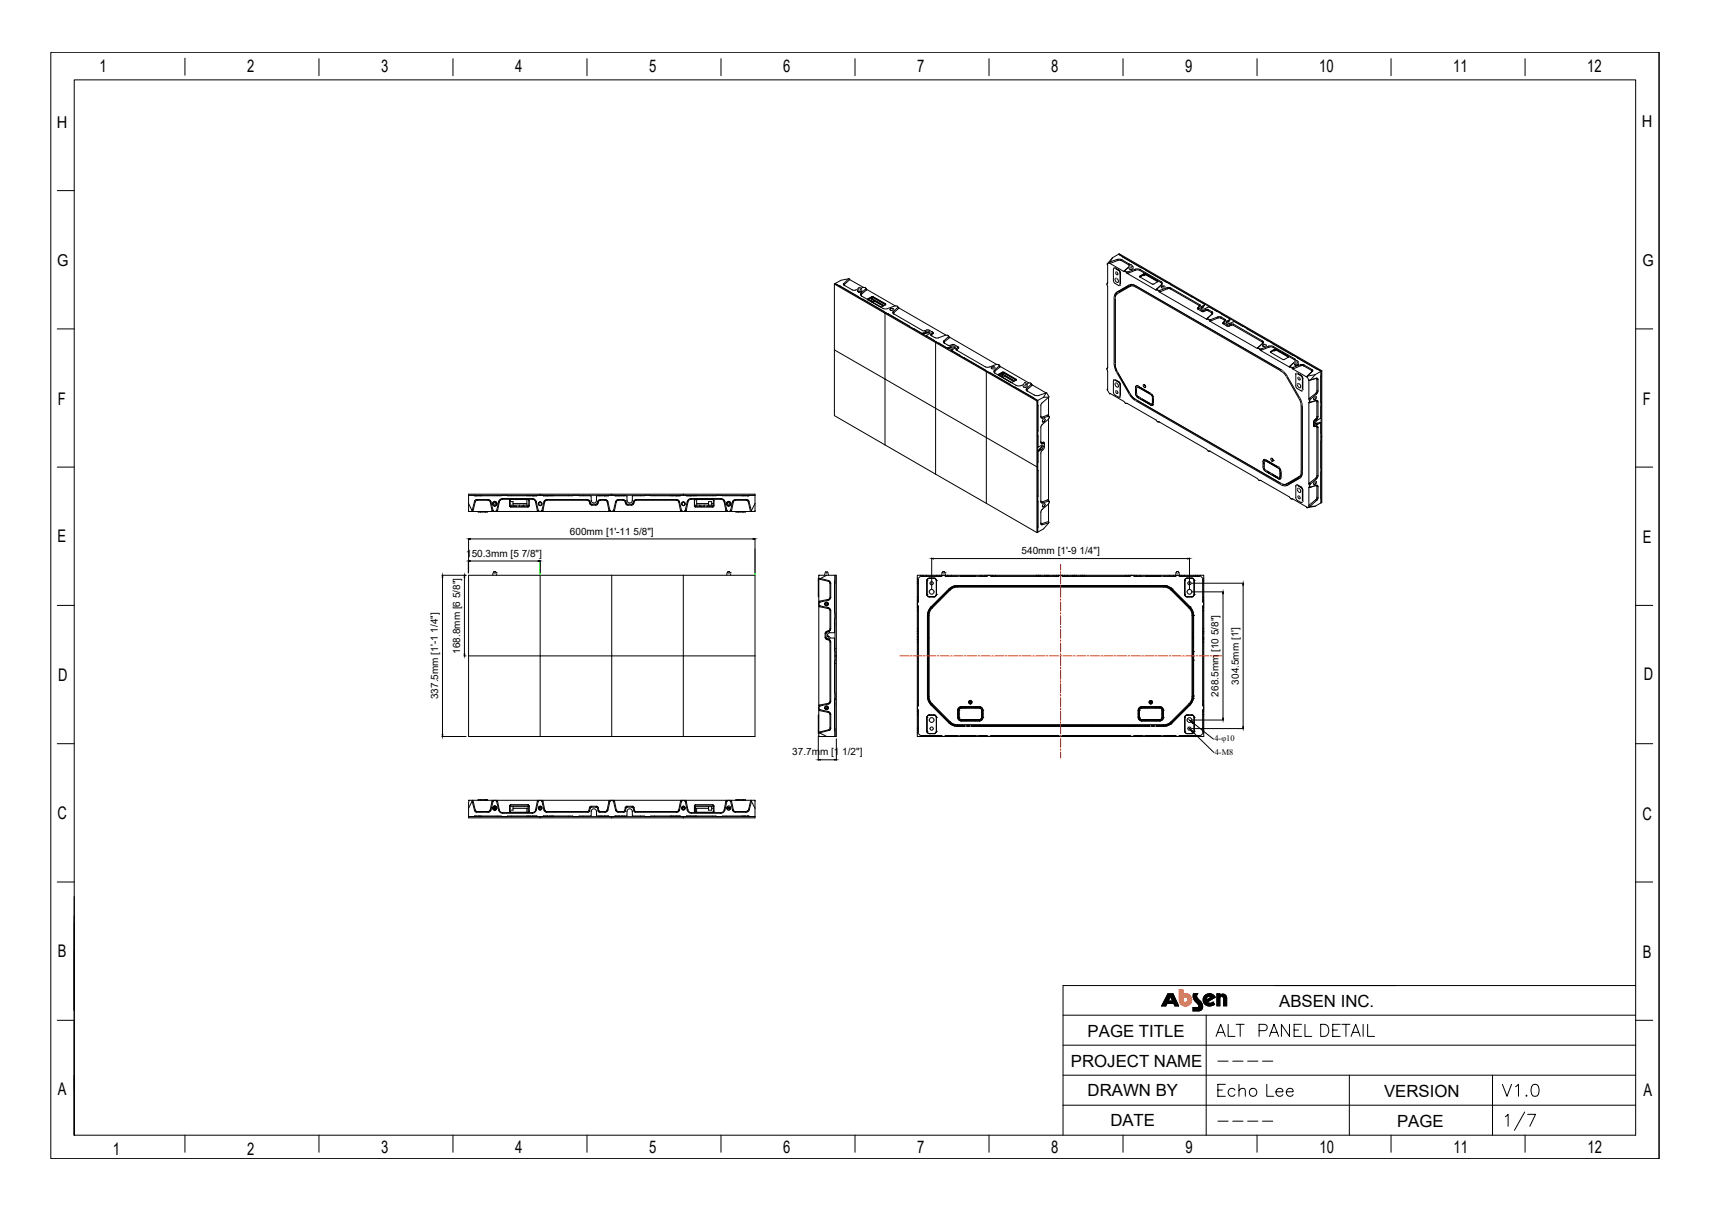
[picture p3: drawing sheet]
<svg xmlns="http://www.w3.org/2000/svg" width="594mm" height="420mm" viewBox="0 0 594 420" stroke-linecap="round" stroke-linejoin="round" font-family="sans-serif">
<defs><g id="words">
<g font-size="6">
<text x="34.6" y="24.9">1</text>
<text x="85.8" y="25.1">2</text>
<text x="132.3" y="25.1">3</text>
<text x="178.8" y="25.1">4</text>
<text x="225.3" y="25.1">5</text>
<text x="271.9" y="25.1">6</text>
<text x="318.4" y="25.1">7</text>
<text x="364.9" y="25.1">8</text>
<text x="411.4" y="25.1">9</text>
<text x="457.9" y="25.1">10</text>
<text x="504.5" y="25.1">11</text>
<text x="551" y="25.1">12</text>
<text x="20.1" y="140.6">F</text>
<text x="570.3" y="140.4">F</text>
<text x="20" y="188.2">E</text>
<text x="570.3" y="188.4">E</text>
<text x="20.2" y="236.3">D</text>
<text x="570.7" y="236.1">D</text>
<text x="20" y="284.3">C</text>
<text x="570.2" y="284.5">C</text>
<text x="20.1" y="332">B</text>
<text x="570.3" y="332.5">B</text>
<text x="20.1" y="380.1">A</text>
<text x="570.5" y="380.4">A</text>
<text x="39.2" y="401">1</text>
<text x="85.8" y="401">2</text>
<text x="132.4" y="400.3">3</text>
<text x="178.9" y="400.3">4</text>
<text x="225.4" y="400.3">5</text>
<text x="271.9" y="400.3">6</text>
<text x="318.5" y="400.3">7</text>
<text x="365" y="400.3">8</text>
<text x="411.5" y="400.3">9</text>
<text x="458.1" y="400.3">10</text>
<text x="504.6" y="400.3">11</text>
<text x="551.1" y="400.3">12</text>
</g>
<g font-size="5.8">
<text x="444.1" y="349.4">ABSEN INC.</text>
<text x="377.6" y="359.8">PAGE TITLE</text>
<text x="371.8" y="370.2">PROJECT NAME</text>
<text x="377.6" y="380.6">DRAWN BY</text>
<text x="480.5" y="380.7">VERSION</text>
<text x="385.5" y="391">DATE</text>
<text x="485" y="391.1">PAGE</text>
</g>
<g font-size="5.7">
<text x="19.8" y="44.3">H</text>
<text x="570" y="44.2">H</text>
<text x="19.8" y="92.4">G</text>
<text x="570.2" y="92.4">G</text>
</g>
<g font-size="3.5">
<text x="197.9" y="185.6">600mm [1'-11 5/8&quot;]</text>
<text x="161.8" y="193.2">150.3mm [5 7/8&quot;]</text>
<text x="354.7" y="192.4">540mm [1'-9 1/4&quot;]</text>
<text x="159.8" y="226.9" transform="rotate(-90 159.8 226.9)">168.8mm [6 5/8&quot;]</text>
<text x="430.1" y="237.6" transform="rotate(-90 430.1 237.6)">304.5mm [1']</text>
<text x="152.1" y="242.7" transform="rotate(-90 152.1 242.7)">337.5mm [1'-1 1/4&quot;]</text>
<text x="423.1" y="241.8" transform="rotate(-90 423.1 241.8)">268.5mm [10 5/8&quot;]</text>
<text x="275.1" y="262.2">37.7mm [1 1/2&quot;]</text>
</g>
<g font-size="2.9">
<text x="421.6" y="257.2">4-φ10</text>
<text x="421.7" y="262.1">4-M8</text>
</g>
</g></defs>
<g fill="none" stroke="#000" stroke-width=".35">
<path d="M17.6 18.2h558.4v384h-558.4zM576 18.2v384M64.2 20.2v5.9M110.7 20.4v5.9M157.3 20.4v5.9M203.8 20.4v5.9M250.3 20.4v5.9M296.8 20.4v5.9M343.4 20.4v5.9M389.9 20.4v5.9M436.4 20.4v5.9M482.9 20.4v5.9"/>
<path d="M529.4 20.4v5.9M19.9 66.2h5.9M289.7 98.6v45.7l35.1 20.3M289.7 98.6l35.1 20.3M289.9 98.4l70.3 40.6M289.9 98.4l-.2 .2M291.3 99.2h.3M291.6 99.2l8.1 4.7M291.6 99.2v.2M292.9 98.5l.1 .5 2.9 1.7 .7 .1 1.2-.4M292.9 98.5l.3 .1M293.2 98.6l-.1 .4 .2 .2"/>
<path d="M294.6 96.8l-2.6 .5-2.1 1.1M294.6 96.8l-1.7 1.7M294.6 96.8l.4 .3M295 97.1l-1.8 1.5M295 97.1l4.7 2.6M298.2 99.9h.1M298.2 99.9l-.3 .4M298.3 99.9l.2 .1M298.4 99.8h.1M298.4 99.8l-.1 .1M298.4 99.8l.6 .5M298.4 99.8l.2 .1"/>
<path d="M298.5 100l.2 .5 .2-.1M298.6 99.9l.3 .5M300.5 99.9l-.8-.2-.8 .3M300.5 99.9l.1 .4M300.5 99.9l.4 .6M384.3 98.6l.2 .8v28.2l-.2 .4M384.4 91.6l.1 6.6-.2 .4M384.5 98l-.2 .6M385.2 91.2l-.8 .4M385.2 91.2l.1 .2M385.3 91.4l4.9 2.9M385.4 90.9l-.2 .3"/>
<path d="M386.2 89.4l-.8 1.5M386.2 89.4l-1.8 2.2M386.8 93l-.2 .3M386.8 93l.4 .1M387.1 93.2l-.4-.1-.2 .4 .1 4.2 .3 .5 1.4 .9h.4l.1-.4M387.2 93.1l1.2 .6M387.2 93.1l1.1 .7M387.2 93v.1M387.3 96.6a.85 .85 0 0 1 .8 .5 .85 .85 0 0 1-.2 1 1.01 1.01 0 0 1-.6-1.5zM387.4 94.4a.53 .53 0 0 1 .6 .3 .53 .53 0 0 1-.2 .7l-.4-.4zM387.9 90l1.6 .2M387.9 90l-2.5 .9"/>
<path d="M387.9 90l.1 .4M388 90.4l1.3 .1M388 90.4l-2.7 1M388.3 93.8l.5 1M388.3 88.3l70.3 40.6M388.3 88.3l.3-.2 35.1 20.3M388.3 88.3l-2.1 1.1M388.3 88.3l29.9 17.3v.4l-1.1 .8M388.4 93.8l.5 1M388.4 93.7l-.1 .1M388.4 93.7l.6 1.1M388.8 99.1h-.3"/>
<path d="M388.9 94.8v3.9M389 98.7l-.2 .4M389 94.7v4M389 94.7l-.1 .1M389 98.7h-.1M389.3 90.5l2.6 1.4M389.5 90.2l-.2 .3M389.5 90.2l2.5 1.4M390.3 94l-.1 .3M390.6 93.8v.4M390.6 93.8l-.3 .2M390.6 94.2l-.4 .1"/>
<path d="M390.6 94.2l.3 .2M390.9 94.4l.4 .5M390.9 94.4h.6M391.3 94.9l10 5.8M391.5 94.4l.2 .4M391.7 94.8l-.4 .1M391.9 91.9l.1 .6-1.7 1.5M392 93.1l.2 .4M392 91.6l.3 .6M392 91.6l-.1 .3M392.1 92.5l-.1 .7M392.1 92.5a.57 .57 0 0 0 .5 .5 .57 .57 0 0 0 .6-.5"/>
<path d="M392.1 92.5l-1.5 1.3M392.3 98.8l-4.1 2.4M392.3 99.4l-4.4 2.5-.7 1.2v23.4M392.3 99.4l.9-.2 1 .4M392.4 92.1h.1M392.4 99.1l1.4-.1 .5 .3-.1 .3M392.4 92.1l-.3 .4M392.4 99.1l-4.4 2.5M392.4 99.1l-.1 .3M392.5 92.1l.2 .1M392.5 92h.1M392.5 92v.1"/>
<path d="M392.6 92l.6 .5M392.6 92l.2 .1M392.7 92.2l.4 .4M392.7 98.9l-.3 .2M392.7 98.9l-4.4 2.5M392.8 92.1l.3 .5M392.8 92.5l.3 .1M393 98.7v.1M393.1 98.8l-.4 .1M393.2 92.5l.1 .7M393.3 93.1a.66 .66 0 0 1-.4 .5 .66 .66 0 0 1-.7-.1M394.1 93.5l1.1-.2 .6 .3"/>
<path d="M394.1 93.5l-2.6 .9M394.1 93.5l.1 .3-2.5 1M394.2 99.6l50.6 29.2M394.2 93.8h1.5M395.7 93.8l7.3 4.2M395.8 95.8v.4M395.8 96.2l4.2 2.4h.5l1.4-.8M395.8 95.8v.1M395.8 95.9v.3M395.8 96.1h.1M395.8 93.6l7.3 4.2M395.8 93.6l-.1 .2"/>
<path d="M395.8 95.9v.2M396.8 95.5l-1 .6M397.1 95l.5 .1M397.1 95v.1M397.1 95l-1.3 .8M397.1 95.1h.5M397.1 95.3h.5M397.1 95.1l-1.3 .8M397.1 95.3l-1.3 .8M397.1 95.1v.2M397.2 95.3h.4M397.4 95.6l-.1 .1"/>
<path d="M397.5 95.3l-.3 .4-.4-.2M397.6 95.3l-.2 .3M397.6 95.3l4.2 2.4M397.6 95.1l4.2 2.5M397.6 95.1v.2M401.8 97.6l.2-.1-.1 .3M401.8 97.6v.2M401.8 97.7l.1 .1M401.8 97.6v.1M403 98.1l.3 .3-.2 .5M403.1 97.8l.4 .5-.2 .5M403.1 98.9l-1.7 1.6"/>
<path d="M403.1 97.8l-.1 .2M403.3 98.8l-1.6 1.5M403.3 98.8l-.2 .1M404.2 99.4v.5M404.2 99.4a.51 .51 0 0 0-.6-.1 .51 .51 0 0 0-.3 .6M404.3 99.4a.55 .55 0 0 0-.8-.3 .55 .55 0 0 0-.2 .8M404.3 99.4h.1a.62 .62 0 0 1-.4 .7 .62 .62 0 0 1-.7-.2M404.3 99.4h-.1M405.2 99.9l1.3 .1M405.2 99.9l-2.6 .9M405.2 99.9l.1 .3M406.1 98.3l-.2 .1"/>
<path d="M406.5 100l10 5.8M406.5 100l-.2 .3M19.9 114.2h5.9M297.8 101l.2 .3M297.8 100.7l.1 .6M297.8 100.9l.2 .4M297.9 100.2l-.1 .8M297.9 100.3a.57 .57 0 0 0 .6 .5 .57 .57 0 0 0 .5-.5M298 101.3h.1M298.6 100.2l.3 .2M298.9 101.8l-.2 .6 .3 .3 7.6 4.4 1.2 .1 3-1 .8 .1M298.9 101.8l.3 .3"/>
<path d="M299 100.2l.1 .9-1.1 .2M299.1 101.1l-.4 .3-.7-.1M299.1 100.7a.68 .68 0 0 1-.4 .7 .68 .68 0 0 1-.8-.1M299.1 100.9l-.1 .4M299.1 102.1l-.1 .3 .1 .4M299.7 103.9l8.7 5.1M299.7 103.9v.2M300.6 100.3l-1.7 1.5M300.6 100.3l.2 .4M300.8 100.7l-1.6 1.4M300.9 100.5l-.1 .2M300.9 100.5l9.9 5.7"/>
<path d="M301.3 104.1l4.4 2.4 1.8-.7-.1-.4M301.3 103.7v.4M301.3 103.7l.1 .1M301.4 103.8v.3M301.4 104h-.1M301.4 103.8v.2M302.2 103.6l.3 .1v1M302.3 103.6l-.9 .5M302.5 104.3l-.4 .2M302.6 103.3h.6M302.6 103.3l-1.2 .7M302.6 103h.6"/>
<path d="M302.6 103l.1 .1M302.6 103l-1.3 .7M302.7 103.2l-.1 .1M302.7 103.1h.4M302.7 103.2h.4M302.7 103.1l-1.3 .7M302.7 103.2l-1.3 .8M302.7 103.1v.1M302.7 103.6l-.8 .1M302.7 103.6l4.2 2.4M302.8 104.9h.1M302.9 104.9h.1"/>
<path d="M303.1 103.1l4.3 2.4M303.1 103.2l4.3 2.5M303.1 103.1v.1M303.1 103.2l.1 .1M303.2 103l-.1 .1M303.2 103l4.2 2.4M303.2 103.3l-.5 .3M303.4 104.4l-.7 .5v-1.1l4 2.4M303.4 104.4l.2 .1M303.4 104.3v.1M303.6 104.5l-.7 .4M303.6 104.5l3 1.8"/>
<path d="M307.4 105.5v.3M307.4 105.7h.1M307.4 105.5v.2M307.4 105.4v.1M307.5 108.6l-.3 .2v45.6M308.4 109l8.8 5M308.4 109v.1M308.9 107.3a.7 .7 0 0 1 .8-.3 .7 .7 0 0 1 .5 .6 .78 .78 0 0 1-1.3-.3zM310 107.2v.5M310 107.2a.51 .51 0 0 0-.6-.1 .51 .51 0 0 0-.3 .6M310.1 108.2l-.2 .3 .2 .4 10.2 5.9h.7l1.3-.3 1.2 .6M310.1 108.2l.2 .3"/>
<path d="M310.1 107.1l-.1 .1M310.3 108.5l-.1 .2 .2 .3M311.6 106.3l.1 .4M311.6 106.3l.5 .6M311.7 106.7l-1.6 1.5M311.7 106.7l.2 .4M311.9 107.1l-1.6 1.4M312.1 106.9l-.2 .2M312.1 106.9l16.3 9.4M317.2 114l2.9 1.7M317.2 114v.2M320.1 115.7h.2"/>
<path d="M320.1 115.7v.1M320.3 115.9h.1M320.3 115.7v.2M320.6 115.8h.1M320.6 115.8l.1 .1M320.7 115.9l.1-.2-.5 .2M320.7 115.8l.1 .1M321.3 115.1a.84 .84 0 0 1 1-.2 .84 .84 0 0 1 .5 .8l-1.2 .8M321.3 115.6l1-.2 .5 .3M321.3 115.1l-1 .6M321.3 115.1v.5M321.3 115.6l-.5 .3"/>
<path d="M321.6 116.7h.1M321.6 116.5v.1M321.6 116.5v.2M321.6 116.6v.1M321.6 116.6l4.4 2.5M322.4 115.5l-1.7 .4M323.2 116v.4l1.8 .9h.7l2.6-1 .9 .2M323.2 116l.3 .2M323.5 116.2v.4M323.5 115.1l.1 .5M323.5 115.1l.5 .4v.3M323.6 115.6l-.4 .4"/>
<path d="M323.6 115.6l.4 .2M324 115.8l-.5 .4M324.8 118.9v45.7M324.8 118.9l17.6 10.1M325.1 118.7l-.3 .2M326 119.1l2.8 1.7M326 119.1v.2M327.7 118.3l-.1 .6 1.6 1 1.9-.4 1.2 .7M327.7 118.3l.2 .3M327.9 118.6l-.1 .4 .2 .2M329.2 116.5l.1 .4M329.2 116.5l.4 .5"/>
<path d="M329.3 116.9l-1.6 1.4M329.3 116.9l.3 .4M329.6 117.3l-1.7 1.3M329.6 117v.3M329.6 117l16.4 9.5M387.7 101.5l4.3-2.6a1.97 1.97 0 0 1 2.2 .2l50.8 29.4-.2 .3M387.7 101.5a2.15 2.15 0 0 0-.9 1.9v22.9M388 101.6l-.6 .6-.3 .9v23.3M388 101.6l-.1 .3M388.2 101.2l-.7 1M388.2 101.2l-.5 .3M388.3 101.4l-.3 .2"/>
<path d="M388.3 101.4h.1M401.4 100.5l-.1 .2M401.7 100.3v.3M401.7 100.3l-.3 .2M401.7 100.6l-.4 .1M401.7 100.6l.3 .1M402 100.7l.4 .6M402 100.7l.6 .1M402.4 101.3l16.5 9.5M402.6 100.8l.2 .5M402.8 101.3h-.4M405.3 100.2l1 .1"/>
<path d="M405.3 100.2l-2.5 1.1M406.3 100.3l9.9 5.7M415.8 106.9l.1 .4M415.9 107.3l1.3 .8M416.2 106.6v.5M416.2 106.6l-.4 .3M416.2 106l.1 .5M416.2 107.1l1.1 .6M416.2 107.1l-.3 .2M416.3 106.5l-.5 .4M416.5 105.8l.1 .4M416.5 105.8l-.3 .2"/>
<path d="M416.6 106.2l-.4 .4M416.6 106.2l-.3 .3M417.1 106.4a.63 .63 0 0 0 .1 .8 .63 .63 0 0 0 .8 .1l1.7-.8 7.3 4.2v.4l-.5 .5M417.1 106.8l-.1 .2M417.1 106.4v.4M417.2 108.1h.7M417.3 107.7h.7M417.3 107.7l-.1 .4M417.6 106.5h.1M417.6 106.5l-.5 .6M418 107.7l-.1 .4M418.2 105.8l-1.1 .6"/>
<path d="M418.7 107.8l.7 .1M418.7 107.8l-.8 .3M418.7 107.4l.7 .1M418.7 107.4l-.7 .3M418.7 107.4v.4M418.9 110.8h.5M419 110.6l-.1 .2M419.3 110.4l.1 .4M419.3 110.4l-.3 .2M419.4 110.8l.2 .1M419.4 107.5l1.3 .7M419.4 107.9l1.2 .6"/>
<path d="M419.4 107.5v.4M419.6 110.9l.4 .6M419.6 110.9l.6 .1M420 111.5l16.5 9.5M420.2 111l.2 .4M420.4 111.4l-.4 .1M420.6 108.5l.2 .2-.1 .4M420.7 109.1l-1.7 1.5M420.7 108.2l.3 .3-.1 .5M420.7 108.2l-.1 .3M420.9 109l-1.6 1.4M420.9 109l-.2 .1"/>
<path d="M422.7 110l1.3 .1M422.7 110l-2.5 1M422.7 110l.2 .4M422.9 110.4h1M422.9 110.4l-2.5 1M423.7 108.4l-.3 .1M423.7 108.4l35.2 20.3M423.9 110.4l1.1 .7M424 110.1l1.4 .8M424 110.1l-.1 .3M424.6 112v.4M424.6 112.4l1.4 .8"/>
<path d="M425 111.7v.4M425 111.7l-.4 .3M425 111.1l.1 .4M425 112.1l1 .6M425 112.1l-.4 .3M425.1 111.5l-.5 .5M425.4 110.9v.4M425.4 110.9l-.4 .2M425.4 111.3l-.4 .4M425.4 111.3l-.3 .2M425.9 111.5a.47 .47 0 0 0-.2 .6 .47 .47 0 0 0 .7 .2l2.1-.7 28.7 16.5M425.9 111.9l-.1 .2"/>
<path d="M425.9 111.5v.4M426 113.2h.7M426 112.7l.8 .1M426 112.7v.5M426.4 111.6h.1M426.4 111.6l-.5 .5M426.5 111.6v.1M426.5 111.6l.1 .5-.4 .2M426.5 111.6l-.6 .3M426.8 112.8l-.1 .4M427 110.9l-1.1 .6M427.5 112.9h.7"/>
<path d="M427.5 112.9l-.8 .3M427.5 112.5h.7M427.5 112.5l-.7 .3M427.5 112.5v.4M428.2 112.9l9.9 5.8M428.2 112.5l10.1 5.9M428.2 112.5v.4M438.1 118.7l.3 .3-.1 .2M438.3 119.2l-1.7 1.5M438.3 118.4l.3 .3-.1 .4M438.3 118.4l-.2 .3M438.3 119.7a.65 .65 0 0 1 .8-.2 .65 .65 0 0 1 .4 .6 .65 .65 0 0 1-.7 .2 .65 .65 0 0 1-.5-.6z"/>
<path d="M438.5 119.1l-1.6 1.5M438.5 119.1l-.2 .1M439.4 119.7v.5M439.4 119.7a.49 .49 0 0 0-.7-.1 .49 .49 0 0 0-.2 .6M439.4 119.6v.1M441.3 118.5l-.2 .2M567.8 114.2h6M289.7 121.5l70.3 40.5 .2-.1M328.8 120.8h.3M328.8 120.8v.1M329 121h.1M329.1 120.8v.2"/>
<path d="M329.3 120.9h.1M329.4 120.9h.1M329.4 120.9h.2M329.6 120.9h.1M329.6 120.9l-.5 .1M330.1 120.2l.2-.1a.68 .68 0 0 1 .9-.1 .68 .68 0 0 1 .2 .9l-1 .6v.3M330.1 120.6l.8-.1 .7 .3M330.1 120.2l-1 .6M330.1 120.2v.4M330.1 121.2v.4M330.1 120.6l-.5 .3M330.3 121.1v.6"/>
<path d="M330.4 121.8h.1M330.4 121.7l4.4 2.5M331.2 120.6l-1.6 .3M331.2 120.6l-1.4 .8M331.9 121.1v.4l10.4 5.9 1 .1 2.6-1M331.9 121.1l.4 .2M332.3 121.3v.4M332.3 120.2l.1 .4M332.3 120.2l.6 .4-.1 .3M332.4 120.6l-.5 .5M332.4 120.6l.4 .3M332.8 120.9l-.5 .4"/>
<path d="M334.8 124.2l8.8 5.1M334.8 124.2v.1M342.4 129v45.7M342.4 129l17.6 10.2M342.7 128.9l-.3 .1M343.6 129.3v.1M343.6 129.3l8.8 5.1M345.2 127.5v.5M345.2 127.5a.49 .49 0 0 0-.7-.1 .49 .49 0 0 0-.2 .6M345.3 127.4l.1 .1a.62 .62 0 0 1-.4 .7 .62 .62 0 0 1-.7-.2M345.3 127.4a.56 .56 0 0 0-.8-.2 .56 .56 0 0 0-.2 .8M345.3 128.5l-.3 .4 .3 .6 7.4 4.3 1.2 .2 1.3-.4"/>
<path d="M345.3 128.5l.1 .3M345.3 127.4l-.1 .1M345.4 128.8l-.1 .3 .1 .4M345.9 126.5l.9 .2M346.7 130.2l4.4 2.6 1.7-.9-.1-.2M346.7 129.9v.3M346.7 129.9v.1M346.7 130v.3M346.7 130.2h.1M346.7 130v.2M346.8 126.7l.1 .3M346.8 126.7l.4 .5"/>
<path d="M346.9 127l-1.6 1.5M346.9 127l.2 .4M347.1 127.4l-1.7 1.4M347.2 127.2l-.1 .2M347.2 127.2l9.9 5.7M347.6 129.7l.2 .2v1M347.8 130.2l-.6 .3M348 129.2h.6M348 129.5h.5M348 129.2v.1M348 129.2l-1.3 .7M348 129.5h.1"/>
<path d="M348 129.5l-1.3 .7M348 129.3h.5M348 129.3v.2M348 129.3l-1.3 .7M348.1 129.8h-.8M348.1 131v-1l4 2.3M348.1 129.8l4.2 2.4M348.1 131v.1M348.1 131l3 1.7M348.5 129.3l4.2 2.4M348.5 129.5l4.2 2.4M348.5 129.3v.2"/>
<path d="M348.6 129.2l-.1 .1M348.6 129.2l4.1 2.5M348.6 129.5l-.5 .3M348.8 130.6l3.1 1.8M348.8 130.4v.2M348.8 130.6l-.7 .4M352.4 134.4l7.8 4.6M352.4 134.4v.1M352.7 131.7v.3M352.7 131.9h.1M352.7 131.7v.2M352.7 131.7h.1"/>
<path d="M355.2 134l.2 .4M355.3 133.4l.2 .4M355.3 133.4l-.1 .7M355.6 133.1h.1M355.6 133h.1M355.6 133h.2M355.6 133l-.3 .4M355.7 133l-.1 .1M355.8 133l.1 .1M355.8 132.9h.1M355.8 132.9l-.1 .1M355.8 132.9l.7 .5"/>
<path d="M355.9 132.9l.2 .2M355.9 133.1l.4 .4M356.1 133.1l.2 .4M356.1 133.4l.2 .1M356.4 134.9v.7l3.2 1.7h1l2.6-.9M356.4 134.9l.2 .3M356.5 133.4l.1 .7M356.5 133.4a.57 .57 0 0 1-.4 .6 .57 .57 0 0 1-.6-.2M356.6 134a.66 .66 0 0 1-.5 .6 .66 .66 0 0 1-.7-.2M356.6 135.2l-.1 .3 .2 .3M357.9 133.1l-.8-.2-.8 .3M357.9 133.1l.1 .3"/>
<path d="M357.9 133.1l.4 .5M358 133.4l-1.6 1.5M358 133.4l.3 .4M358.3 133.8l-1.7 1.4M358.3 133.6v.2M358.3 133.6l4.9 2.8M360 139.2v45.7M360.2 139v45.7M360.2 139l-.2 .2M362.3 137.9l-2.1 1.1M362.3 137.9h1.8M363.2 136.4l-.9 1.5"/>
<path d="M363.2 136.4h.2l.7 1.5M364 137.9v6.2M364.1 137.9l-2.8 2.6v4.4l.6 .3M384.3 128l.2 .9-.1 6.4M384.4 135.3l.8 1.4M384.5 127.5l-.2 .5M384.5 135l-.1 .3M385.2 136.7l.2-.1 4.8 2.8 .6 .6M385.4 136.6l-.2 .1M386.7 131.9l-.1 .1M386.8 131.8l-.1 .1M386.8 131.8h.4"/>
<path d="M386.8 126.3l.6 2.5 4.6 8M387.1 131.9h-.4l-.2 .3 .1 4.3 .3 .5 1.4 .8 .4 .1 .1-.4M387.1 126.4l.7 2.5 4.5 7.8M387.1 126.4l.1 .1M387.1 131.9l1.2 .7M387.2 131.9h-.1M387.2 126.5l.1 1 .6 1.6M387.2 133a.81 .81 0 0 1 .9 .4 .81 .81 0 0 1-.2 1 1.05 1.05 0 0 1-.7-1.4zM387.2 131.8l1.2 .7M387.2 131.8v.1M387.4 135.6a.53 .53 0 0 1 .6 .3 .53 .53 0 0 1-.2 .7l-.4-.4zM388.3 132.6l.5 1"/>
<path d="M388.4 132.6l.5 1M388.4 132.5l-.1 .1M388.4 132.5l.6 1M388.8 137.8l-.3 .1M388.9 133.6v3.9M388.9 137.5h.1M388.9 133.6l.1 3.9M388.9 133.6h.1M389 137.5l-.2 .3M389 137.5h-.1M392.1 136.8l.9 1.3 1.1 .9 50.7 29.3a2.17 2.17 0 0 0 2.1 .2M392.3 136.7l.8 1.1 1.1 .9"/>
<path d="M392.3 136.7l1 1.2 .9 .7M394.2 138.6l51 29.4h1.4l4.4-2.6M394.2 138.6v.1M394.2 138.7l50.8 29.3 .8 .3 1.1-.2M394.2 136.6l.2 .8 .7 .6M394.2 134.5v2.1M394.2 134.5h.1M394.2 136.6h.1M394.3 136.6l.3 .9 .5 .5M394.3 136.5l.3 1 .5 .5M394.3 134.5h.1M394.3 134.5l.1 .8"/>
<path d="M394.3 134.5v2.1M394.3 136.5v.1M394.3 135.6l.2 .2M394.4 135.3l.1 .2M394.4 135.7l-.1 .8M394.4 135.3l.1 .1M394.4 136.5l.2 .6 .7 .8M394.5 136.7l.6 1M394.5 136.7l.1 .2M394.5 134.7v2M394.6 134l-.3 .5M394.6 134l-.2 .4"/>
<path d="M394.7 133.9v.3l.3-.1M394.7 134.3h.1M394.7 134.3h.4M394.9 134l.1 .1M394.9 134h-.2M394.9 134h.1M394.9 134l.2 .1M395 134.1l.1 .1M395.1 134h-.7l-.2 .5M395.1 134.4h-.4l-.2 .3M395.1 134.1l4.4 2.5M395.1 137.7l4.4 2.6"/>
<path d="M395.1 134l4.4 2.6M395.1 138l4.4 2.6M395.1 134.4l4.4 2.5M395.1 137.7h.1M395.1 134h-.6l-.2 .5M395.1 134.3h-.4l-.2 .4M395.1 134.3v.1M395.1 134.3h.1M395.1 138h.1M395.1 134.3l4.5 2.6M395.1 134.3l.9 .5M395.1 138l4.5 2.5"/>
<path d="M395.1 138l.9 .5M395.1 137.7v.1M395.3 134.2l-.6 .1M395.3 134.2l-.2 .1M395.3 134.2l.7 .5M395.3 137.9l-.2 .1M395.3 137.9l.7 .4M395.7 138.1l.1 .1M395.7 138.1v.1M396 134.8l.2 .1M396 138.5l.2 .1M396 134.6v.2"/>
<path d="M396 138.2v.3M396.2 134.9l2.4 1.4M396.2 138.6l2.4 1.4M396.2 134.7v.2M396.2 138.3v.3M396.3 138.5l.3 .2M396.3 138.5l2.3 1.3M396.3 134.9h-.1M396.3 134.9l2.3 1.2M396.3 134.7v.2M396.3 138.4v.1M396.3 138.5l-.1 .1"/>
<path d="M396.4 138.5h.1M396.6 138.6h.1M397.1 138.8l-.1 .1M397.2 138.9l-.1 .1M397.3 133.5l.4 .8M397.3 133.5a.4 .4 0 0 0-.5 .3 .4 .4 0 0 0 .3 .5l.2 .2M397.3 133.5l.2 .1a.45 .45 0 0 1 .3 .5 .45 .45 0 0 1-.5 .4M397.5 133.6l.2 .5M397.7 134.3l-.4 .2M397.7 134.3h.1M397.7 139.2l.9 .5v.3M398.6 136.3l1 .6"/>
<path d="M398.6 136.1v.2M398.6 140l.2 .1M398.8 136.2l.1 .2M398.8 139.8v.3M398.9 136.4l.8 .4M398.9 136.2v.2M398.9 140l.9 .4M398.9 140l-.1 .1M398.9 140l.8 .5M399.5 136.6l.7 .6 .2 .9v2.3l-.4 .4-.5-.2M399.5 136.9l.6 1M399.5 136.6h.1"/>
<path d="M399.6 136.9l.5 1M399.6 136.9h-.1M399.6 136.9h.1M399.6 136.9l.6 1M399.7 136.8l.6 1M399.7 136.8l-.1 .1M400.1 137.9h.1M400.1 140l-.1 .3-.5-.1M400.1 140h.1M400.1 137.9v2.1M400.1 139.9l-.1 .4h-.5M400.2 137.9v2.1"/>
<path d="M400.2 139l.2 .1M400.2 139.9l-.2 .4M400.3 139.9l-.3 .4M400.3 137.8l-.1 .1M400.3 138.7l.1 .2M400.3 137.8v.9M400.3 139.1v.8M400.3 138.7l.1 .1M400.3 139.9h-.1M400.4 138v2.3l-.3 .3h-.5M436.6 120.7l-.1 .3M436.9 120.6l.1 .3"/>
<path d="M436.9 120.6l-.3 .1M437 120.9l-.5 .1M437 120.9l.2 .2M437.2 121.1l.4 .5M437.2 121.1h.6M437.6 121.6l10.1 5.8M437.8 121.1l.2 .4M438 121.5l-.4 .1M440.4 120.2l1-.1 .7 .2M440.4 120.2l-2.6 .9M440.4 120.2l.1 .3-2.5 1M440.5 120.5l1.5 .1"/>
<path d="M441.1 122v.3M441.1 122.3l4.4 2.5 1.7-.8M441.1 122l.1 .1M441.2 122.1v.3M441.2 122.3h-.1M441.2 122.1v.2M442.1 120.3l7.3 4.2M442.1 120.3l-.1 .3 7.3 4.2M442.5 121.2h.5M442.5 121.2v.1M442.5 121.2l-1.4 .8M442.5 121.3h.5"/>
<path d="M442.5 121.5h.5M442.5 121.3l-1.3 .8M442.5 121.5l-1.3 .8M442.5 121.3v.2M442.7 121.4l-.2 .4-.4-.1M442.8 121.5l-.3 .3M443 121.3l4.2 2.4M443 121.5l4.2 2.4M443 121.3v.2M443 121.2v.1M443 121.2l4.2 2.5M443.9 122l.2 .1"/>
<path d="M444.8 128.4l1.8 1.7 4.7 8.1 .6 1.4 .2 1.5M444.8 128.8l1.1 .9 .7 1 4.5 7.9 .6 2.2M447.2 123.7v.3M447.2 123.9h.1M447.2 123.7v.2M447.2 123.7h.1M447.7 127.2v.2M448 127v.4M448 127l-.3 .2M448 127.4h-.3M448 127.4l.3 .1M448.3 127.5l.4 .5"/>
<path d="M448.3 127.5h.6M448.7 128l4.8 2.8M448.9 127.5l.2 .5M449.1 128h-.4M449.3 124.8l.2 .7-1.8 1.7M449.4 124.5l.5 .7M449.4 124.5l-.1 .3M449.4 126.3l.2 .4M449.4 126.1l.2 .6M449.5 125.6l-.1 .8a.76 .76 0 0 0 1.4 0l-.1-.8M449.5 125.6a.57 .57 0 0 0 .6 .6 .57 .57 0 0 0 .6-.6M449.6 125.5l-1.6 1.5"/>
<path d="M449.7 126.7h.1M449.8 125.3h.1M449.8 125.3l-.3 .3M449.9 125.3h.2M450 125.1l.7 .5M450.1 125.2h-.2M450.1 125.2l.1 .1M450.1 125.3l.4 .4M450.2 125.3l.3 .4M450.3 125.6l.2 .1M450.4 129.7l-.5 .1v4.4l.3 .6 1.4 .8h.4l.1-.3M450.4 129.7l1.2 .7"/>
<path d="M450.5 129.6l1.1 .7M450.5 129.6l-.1 .1M450.5 129.6h.1M450.5 133.2a.8 .8 0 0 1 .9 .4 .8 .8 0 0 1-.2 1h-.1a1.08 1.08 0 0 1-.6-1.4zM450.5 129.6l-.4-.1-.2 .3M450.5 129.6l1.2 .7M450.7 131a.5 .5 0 0 1 .6 .3 .5 .5 0 0 1-.3 .6l-.3-.3zM450.7 126.5l-.5 .3-.5-.1M450.7 126.3l-.1 .4M450.8 126.1a.68 .68 0 0 1-.4 .7 .68 .68 0 0 1-.8-.1M451.5 126.6l1.2 .1M451.5 126.6l-2.6 .9"/>
<path d="M451.5 126.6l.1 .4M451.6 130.4l.5 .9M451.6 127h1M451.6 127l-2.5 1M451.6 130.3v.1M451.6 130.3h.1M451.6 130.3l.6 1M451.7 130.3l.6 1M452.1 131.4l.1 3.9M452.2 131.3l-.1 .1M452.3 131.3l-.1 4M452.3 131.3h-.1"/>
<path d="M452.3 135.2l-.1 .1M452.3 135.2l-.5 .5M452.6 127l2.6 1.5M452.7 126.7l2.8 1.6M452.7 126.7l-.1 .3M453.7 130.7l-.2 .1M453.7 130.7l.8 1.3M453.9 130.6l-.2 .1M454.4 138.5l.2 .7M454.4 139.7l.2 .1M454.4 132.1v6.4M454.4 139.7v28.3"/>
<path d="M454.5 132l-.1 .1M454.6 139.4l-.2 .3M454.6 139.4l.3 .2M454.6 139.2v.2M454.6 138.2l-.2 .3M454.6 138.2l.3 .4M454.9 138.6l-.3 .6M454.9 139.6l-.3 .2M455 131.8l-.5 .2M455.2 128.5l.3 .2-.2 .4M455.3 129.1l-1.8 1.7M455.5 128.3l.3 .3-.1 .3"/>
<path d="M455.5 128.3l-.3 .2M455.7 128.9l-1.8 1.7M455.7 128.9l-.4 .2M456.5 137.7l.4 .2M456.6 130l-1.6 1.8M456.6 130l-2.7 .6M456.8 131.4h.3l.1 .4M456.8 139.1h.3l.1 .4M456.8 131.4l-2.4 .7M456.8 136.6l-2.2 1.6M456.8 136.6l.2 .3M456.8 139.1l-2.2 .7"/>
<path d="M456.9 137.9a.51 .51 0 0 1-.2 .6 .51 .51 0 0 1-.7-.1M456.9 137.9h.1M457 139l.4 .1 .2 .4M457 139l-2.1 .6M457 136.9l-2.1 1.7M457 139l-.2 .1M457 137.9a.45 .45 0 0 0-.5-.3 .45 .45 0 0 0-.4 .5l-.1 .4M457 137.9a.56 .56 0 0 1-.2 .8 .56 .56 0 0 1-.8-.2M457 131.3h.4l.2 .5M457 131.3l-2 .5M457 131.3l-.2 .1M457.2 135.7l-.4 .9"/>
<path d="M457.2 131.8v3.9M457.2 139.5v5.1M457.2 131.8h.4M457.2 135.7h.4M457.2 139.5h.4M457.6 135.7l-.6 1.2M457.6 131.8v3.9M457.6 139.5v5.1M458.6 128.9v45.6M458.6 128.9l-2 1.1M458.6 130.4v9.2M458.9 128.7v45.7l-.3 .1"/>
<path d="M458.9 128.7l-.3 .2M360.2 140.6l.2 9M360.2 151.3l.2 3.9M360.2 149.5l.2 .1M360.2 155.1l.2 .1M360.2 156.7l.2 .1M360.4 156.8v3.6M360.4 149.6l-.2 .2M360.6 156.3h.1M360.6 156.2h.2l-.6 .3M360.6 156.2v.1M361.3 144.4l.1 .4h.4"/>
<path d="M361.3 153.2l.2 .4h.3M361.5 156.1l-1.1 .7M361.7 154.6v.1M361.7 155l-1.1 1.2M361.7 154.7l-.6 1.1 .4 .3M361.7 154.7l.5 .2M361.8 144.8l.1 .4M361.8 153.6v.4M362.1 145.7l.3-.3a.44 .44 0 0 1 .5 .3 .44 .44 0 0 1-.3 .6 .41 .41 0 0 1-.6 .2 .41 .41 0 0 1 0-.7zM362.1 153.9h.3l.2 .4M362.1 153.5l.5 .2v1.7l-1.3 1.7v17.2l.6 .3M362.1 153.9l-.3 .1"/>
<path d="M362.1 153.5l-.3 .1M362.1 153.5v.4M362.2 155l-.7 1.1M362.2 155l-.2-.5h-.3l-1.3 .7M362.3 145.4l.4 .3M362.7 145.7a.48 .48 0 0 1-.2 .6 .48 .48 0 0 1-.6-.1M362.7 145.7h.1M363.8 144.1h.2M363.8 144.1l-2 .7M363.8 144.1l.2 .4M364 144.5l.3 .2M364 144.5l-2.1 .7"/>
<path d="M364 144.1l.3 .6M364 145.5v28M364.3 144.7l-.3 .8-2.1 1.8-.6 .9v5.6l.5 .2M390.8 140h.5l10 5.8 .7 .6M390.8 140l.6 .1M398.8 140.1l.8 .4M399.6 140.5l-.1 .1M399.6 140.5h.1M399.6 140.4l.4 .2M399.7 140.5h-.1M399.7 140.5l.5 .1-.6-.1M399.9 140.5l.1 .1"/>
<path d="M402 146.4h.4l16.5 9.6 .7 .6M402 146.4l.6 .1M419.6 156.6l.4-.1 16.5 9.6 .7 .6M419.6 156.6h.5M439.4 159.6h-.7l-.2 .5M439.4 160l-.4-.1-.1 .4M439.4 159.9v.1M439.4 159.6l4.5 2.6M439.4 160l4.5 2.6M439.4 159.9l4.5 2.6M439.4 159.9h.1M439.4 159.6h-.6l-.2 .5"/>
<path d="M439.4 159.9h-.4l-.2 .4M439.4 159.9l.9 .5M439.4 159.6v.2M439.6 159.8l-.6 .1h.4M439.6 159.8l-.2 .1M439.6 159.8l.7 .4M441.6 159.1l-.1-.1a.55 .55 0 0 0-.4 .6 .55 .55 0 0 0 .5 .5M441.6 159.1a.51 .51 0 0 1 .5 .5 .51 .51 0 0 1-.5 .5M441.6 159.1l.4 .7M441.8 159.2l.2 .5M442 159.8h.1M442 159.8l-.4 .3"/>
<path d="M451.7 140.8h.4v23.2a2.13 2.13 0 0 1-.8 1.9M451.7 140.8v23M456 147.7l.2 .4 .5-.1M456 146.6v1.1M456 146.6h.4M456 147.7h.4M456.4 147.7l.3 .3M456.4 146.6v1.1M456.5 145.7l-.5 .9M456.5 145.7l.2 .3M456.7 148l.6-.2 .3 .6M456.7 146l-.3 .6"/>
<path d="M456.7 148h.4l.1 .4M456.7 145.5l-.2 .2M456.7 145.5l.2 .3M456.9 145.8l-.2 .2M457 147.1h.1M457 147.1l-.2 .1M457 147.1l.4 .3M457.2 144.6l-.5 .9M457.2 148.4v16.7M457.2 144.6h.4M457.2 148.4h.4M457.6 144.6l-.7 1.2"/>
<path d="M457.6 148.4v16.7M458.5 146.7l.1 3.7M458.5 146.7l-1.1 .7M458.5 146.7l-1.8 .4M458.6 141.1l-.1 4.1-1.1 .6a.84 .84 0 0 0-.7 .8 .84 .84 0 0 0 .5 .8h.2M458.6 153v9.3M458.9 151.5l-.3 .2M19.9 162.1h5.9M162.7 177.3v.2h9.2M162.7 177.3v-5.8h99.4v6h-9.3M162.7 171.9h99.4M162.7 174.8l1.2 2.5"/>
<path d="M162.7 177.3l.1 .2M163.9 177.3v.2M164.6 171.9l.2 .2M164.7 174l-.8 3.3M164.7 174l.3 .2M165 174.2l-.8 3.3M165.1 171.9v.2M165.3 172.1h.1M165.5 173.4l-.8 .6M165.5 173.4h3.9M165.5 173.4l.2 .2M165.7 173.6l-.6 .3-.1 .3"/>
<path d="M165.7 173.6h3.7M166 172.1h1.2M166 177.5v.1M166 177.6h3.3M166.2 171.9v.1M166.6 171.9v.1M166.8 177.5v.2M166.8 172v.1M167 171.9v.1M168.5 177.5v.2M169.3 177.5v.1M169.4 173.4l.7 .2 .4 .6"/>
<path d="M169.4 173.6l.8 .7M169.4 173.4v.2M170.2 174.3l.6 2.9M170.5 174.2l.6 2.9M170.5 174.2l-.3 .1M170.8 177.2l.2 .3M171.1 175h1.4M171.1 177.1l.5 .4M171.1 177.1l-.3 .1M171.8 174a.83 .83 0 0 1 .8 .9 .83 .83 0 0 1-.8 .8M171.8 174a.83 .83 0 0 0-.9 .9 .83 .83 0 0 0 .9 .8M171.8 174.1a.75 .75 0 0 1 .7 .8 .75 .75 0 0 1-.7 .7"/>
<path d="M171.8 174.1a.75 .75 0 0 0-.8 .8 .75 .75 0 0 0 .8 .7M171.8 174v.1M171.8 175.6v.1M171.9 177.5h.6M172.3 174.9a.5 .5 0 0 0-.6-.5 .5 .5 0 0 0-.4 .6M172.3 174.9l-.1 .1M172.4 174.4v.6M172.5 177.1l-.6 .4M172.5 177.1l.2 .1M172.5 177.5h14.3M172.7 171.9v.2M172.7 177.2l-.2 .3"/>
<path d="M173.1 174.2l-.6 2.9M173.1 174.2h.2M173.3 174.2l-.6 3M174.1 171.9l-9.4 .2M174.5 173.1l-1 .3-.4 .8M174.5 173.3l-.7 .2-.5 .7M174.5 173.1v.2M174.5 173.1h10.3M174.5 173.3h10.3M176 171.9l10.4 .2M176.9 175.6l.4 .4M176.9 173.7h.1"/>
<path d="M176.9 175.6h.1M176.9 173.7v1.9M177 175.6l.3 .3M177 175.6h2.2l.1 .3M177 173.7v1.9M177 175.3h6.6M177 174.8h.1M177 175.3v-1.2h1.1v1.2M177.3 173.4l-.4 .3M177.3 173.4l-.3 .3M177.3 175.9v.1M177.3 173.4h6"/>
<path d="M177.3 176h6M177.3 175.9h6M177.4 175.6v.3M177.5 171.9v.2M178.1 174.8h4.8M178.4 175.6v.3M180.3 175.3v.6M181.8 175.3v.3M182.2 175.6v.3M182.9 173.4v1.9M183 172.1h1.2M183.2 171.9v.1"/>
<path d="M183.2 175.6v.3M183.3 173.4l.4 .3M183.3 173.4l.3 .3M183.3 175.9v.1M183.6 171.9v.1M183.6 173.7h.1M183.6 175.6h.1M183.6 175.6l-.3 .3M183.6 175.6h-2.2l-.1 .3M183.6 173.7v1.9M183.7 175.6l-.4 .4M183.7 173.7v1.9"/>
<path d="M183.8 172v.1M184 171.9v.1M184.8 173.1l.9 .3 .5 .8M184.8 173.3l.6 .2 .5 .7M184.8 173.1v.2M184.9 172.1h.1M185 171.9v.2M185.9 174.2l.6 3M186.2 174.2l.6 2.9M186.2 174.2h-.3M186.3 171.9h.3M186.5 177.2l.3 .3"/>
<path d="M186.8 177.5h.6M186.8 177.1l.6 .4M186.8 177.1l-.3 .1M187.1 174.4v.9M187.4 177.5h50M187.5 174.2a.67 .67 0 0 1 .7 .7 .67 .67 0 0 1-.7 .6M187.5 174.2a.67 .67 0 0 0-.7 .7 .67 .67 0 0 0 .7 .6M187.5 174.3a.59 .59 0 0 0-.6 .6 .59 .59 0 0 0 .6 .5M187.5 174.3a.59 .59 0 0 1 .6 .6 .59 .59 0 0 1-.6 .5M187.5 171.5v.4M187.5 174.2v.1M187.5 175.4v.1"/>
<path d="M187.9 174.4v.9M188.2 177.1l-.6 .4M188.2 177.1l.3 .1M188.5 171.9h10.5M188.5 177.2l-.2 .3M188.7 171.9v.2M188.8 174.2l-.6 2.9M188.8 174.2l.3 .1M189.1 174.3l-.6 2.9M189.9 173.4l-.6 .2-.5 .6M189.9 173.6l-.6 .2-.2 .5M189.9 173.4v.2"/>
<path d="M189.9 173.4h14M189.9 173.6h14M190 171.9v.2M190.1 172.1h.1M190.8 172.1h1.3M191 171.9v.1M191.2 172v.1M191.5 171.9v.1M191.9 171.9v.1M197.5 171.9v.2M200.9 171.9l4.1 .2 .3 1.6M202.4 171.9v.2"/>
<path d="M203.9 173.4l.6 .2 .4 .7M203.9 173.6l.5 .2 .3 .5M203.9 173.4v.2M204.7 174.3v.4M204.7 174.7l.3 .5 .5 .1M204.9 174.3l.1 .3M204.9 174.3h-.2M205 174.6l.5 .4M205 174.6l-.3 .1M205.3 173.7a.91 .91 0 0 0 .9 .9 .91 .91 0 0 0 .9-.9M205.3 173.7h.1M205.5 175h1.3"/>
<path d="M205.5 175v.3M205.5 175.3h1.3M206.8 175v.3M207.3 174.6l-.5 .4M207.3 174.6l.3 .1M207.4 174.3l-.1 .3M207.4 174.3h.3M207.6 174.7l-.3 .5-.5 .1M207.7 174.3l-.1 .4M207.8 172.1h1.3M208 171.9v.1M208.2 172v.1"/>
<path d="M208.4 171.9v.1M208.5 173.4l-.8 .3-.3 .6M208.5 173.6l-.5 .2-.3 .5M208.5 173.4v.2M208.5 173.4h1.5M208.5 173.6h1.5M208.9 171.9v.1M209.7 172.1h.1M209.9 171.9v.2M210 173.4l.6 .2 .5 .6M210 173.6l.6 .2 .2 .5M210 173.4v.2"/>
<path d="M210.8 174.3l.6 2.9M211.1 174.2l.6 2.9M211.1 174.2l-.3 .1M211.2 171.9v.2M211.3 172.1h-4.1l-.1 1.6M211.4 177.2l.2 .3M211.4 171.9l-.1 .2M211.7 177.1l.5 .4M211.7 177.1l-.3 .1M212.4 171.5v.4M213 177.1l-.5 .4M213 177.1l.3 .1"/>
<path d="M213.3 171.9l4.2 .2 .2 1.6M213.3 177.2l-.2 .3M213.6 171.9v.2M213.7 174.2l-.7 2.9M213.7 174.2l.2 .1M213.9 174.3l-.6 2.9M214.7 173.4l-.6 .2-.4 .6M214.7 173.6l-.8 .7M214.7 173.4v.2M214.7 173.4h1.6M214.7 173.6h1.6M214.9 171.9v.2"/>
<path d="M215 172.1h.1M215.7 172.1h1.2M215.9 171.9v.1M216.3 173.4l.6 .2 .4 .7M216.3 173.6l.4 .2 .4 .5M216.3 173.4v.2M216.3 171.9v.1M216.5 172v.1M216.7 171.9v.1M217.1 174.3l.1 .4M217.2 174.7l.2 .4 .6 .2M217.3 174.3l.1 .3"/>
<path d="M217.3 174.3h-.2M217.4 174.6l.6 .4M217.4 174.6l-.2 .1M217.7 173.7a.91 .91 0 0 0 .9 .9 .91 .91 0 0 0 .9-.9M218 175h1.2M218 175.3h1.2M218 175v.3M219.2 175v.3M219.8 174.6l-.6 .4M219.8 174.6l.2 .1M219.9 174.3l-.1 .3M219.9 174.3h.2"/>
<path d="M220 174.7l-.2 .4-.6 .2M220.1 174.3l-.1 .4M220.9 173.4l-.7 .2-.3 .7M220.9 173.6l-.4 .2-.4 .5M220.9 173.4h14M220.9 173.6h14M220.9 173.4v.2M222.4 171.9v.2M223.8 171.9l-4.1 .2-.2 1.6M225.7 171.9h10.6M227.2 171.9v.2M232.7 172.1h1.2"/>
<path d="M232.9 171.9v.1M233.3 171.9v.1M233.5 172v.1M233.7 171.9v.1M234.6 172.1h.1M234.8 171.9v.2M234.9 173.4l.8 .3 .2 .5M234.9 173.6l.5 .2 .3 .5M234.9 173.4v.2M235.7 174.3l.5 2.9M235.9 174.2l.7 2.9M235.9 174.2l-.2 .1"/>
<path d="M236.1 171.9v.2M236.2 177.2l.3 .3M236.6 177.1l.5 .4M236.6 177.1l-.4 .1M236.8 174.4v.9M237.2 171.5v.4M237.2 174.2v.1M237.2 175.4v.1M237.2 174.2a.67 .67 0 0 1 .7 .7 .67 .67 0 0 1-.7 .6M237.2 174.2a.67 .67 0 0 0-.6 .7 .67 .67 0 0 0 .6 .6M237.2 174.3a.59 .59 0 0 0-.5 .6 .59 .59 0 0 0 .5 .5M237.2 174.3a.59 .59 0 0 1 .6 .6 .59 .59 0 0 1-.6 .5"/>
<path d="M237.4 177.5h.6M237.6 174.4v.9M237.9 177.1l-.5 .4M237.9 177.1l.3 .1M238 177.5h14.3M238.2 171.9h10.5M238.2 177.2l-.2 .3M238.4 171.9v.2M238.6 174.2l-.7 2.9M238.6 174.2h.2M238.8 174.2l-.6 3M239.7 171.9v.2"/>
<path d="M239.9 172.1h.1M240 173.1l-1 .3-.4 .8M240 173.3l-.7 .2-.5 .7M240 173.1v.2M240 173.1h10.3M240 173.3h10.3M240.5 172.1h1.3M240.8 171.9v.1M240.9 172v.1M241.1 175.6l.4 .4M241.1 173.7v1.9M241.1 173.7h.1"/>
<path d="M241.1 175.6h.1M241.1 175.6l.4 .3M241.1 175.3h6.7M241.2 175.6h2.1l.1 .3M241.2 171.9v.1M241.5 173.4l-.4 .3M241.5 175.9v.1M241.5 173.4h5.9M241.5 176h5.9M241.5 175.9h5.9M241.5 175.6v.3M241.6 171.9v.1"/>
<path d="M241.8 173.4l.1 1.9M241.8 174.8h4.2M242.6 175.6v.3M242.9 175.3v.3M244.5 175.3v.6M246.3 175.6v.3M247.1 174.8v-.7h-1.1v1.2M247.3 171.9v.2M247.4 175.6v.3M247.4 173.4l.4 .3M247.4 175.9v.1M247.8 173.7h.1"/>
<path d="M247.8 175.6h.1M247.8 175.6l-.4 .3M247.8 175.6h-2.2l-.2 .3M247.8 173.7v1.9M247.8 174.8h-.8l.1 .5M247.8 175.6l-.4 .4M250.3 173.1l.9 .3 .5 .8M250.3 173.3l.7 .2 .4 .7M250.3 173.1v.2M250.6 171.9h9.6M251.4 174.2l.6 3M251.7 174.2l.6 2.9"/>
<path d="M251.7 174.2h-.3M252 177.2l.3 .3M252.1 171.9v.2M252.3 177.5h.5M252.3 175h1.4M252.3 177.1l.5 .4M252.3 177.1l-.3 .1M252.4 174.4v.6M253 174v.1M253 175.6v.1M253 174a.83 .83 0 0 1 .8 .9 .83 .83 0 0 1-.8 .8M253 174a.83 .83 0 0 0-.8 .9 .83 .83 0 0 0 .8 .8"/>
<path d="M253 174.1a.75 .75 0 0 1 .7 .8 .75 .75 0 0 1-.7 .7M253 174.1a.75 .75 0 0 0-.8 .8 .75 .75 0 0 0 .8 .7M253.5 174.9v.1M253.5 174.9l-.1 .1M253.5 174.9a.5 .5 0 0 0-.6-.5 .5 .5 0 0 0-.4 .6M253.6 177.1l-.5 .4M253.6 177.1l.4 .1M254 177.2l-.3 .3M254.3 174.2l-.7 2.9M254.3 174.2l.3 .1M254.6 174.3l-.6 2.9M255.3 173.4l-.7 .3-.3 .5"/>
<path d="M255.3 173.6l-.4 .2-.3 .5M255.3 173.4v.2M255.3 173.4h4M255.3 173.6h3.8M255.5 177.5v.1M255.5 177.6h3.3M256.3 177.5v.2M257.5 172.1h1.3M257.8 171.9v.1M258 172v.1M258 177.5v.2M258.2 171.9v.1"/>
<path d="M258.6 171.9v.1M258.8 177.5l-3.3 .1M259.1 173.6l.5 .2 .2 .4M259.3 173.4l.7 .6M259.3 173.4l-.2 .2M259.4 172.1h.1M259.6 171.9v.2M259.8 174.2l.7 3.3M260 174l.8 3.3M260 174l-.2 .2M260.8 177.3v.2M262.1 174.8l-1.3 2.5"/>
<path d="M262.1 177.3l-.1 .2M324.8 164.6l17.6 10.1M342.4 174.7l17.6 10.2M360.2 163.2l.2 9M360.2 174l.2 8.9M360.2 160.3l.2 .1M360.2 172.1l.2 .1M360.4 172.2l-.2 .3M360.4 160.4l-.2 .2M361.3 173.9l.2 .3h.3M361.8 174.2l.1 .4M362.3 174.9l.4 .2"/>
<path d="M362.7 175.1a.48 .48 0 0 1-.2 .6 .48 .48 0 0 1-.6-.1M362.7 175.1h.1M362.8 175.1v-.1a.58 .58 0 0 0-.8 0 .58 .58 0 0 0-.1 .7M362.8 175.1a.54 .54 0 0 1-.2 .8 .54 .54 0 0 1-.7-.2M363.8 173.5h.2M363.8 173.5l-2 .7M363.8 173.5l.2 .4M364 173.9l.3 .3M364 173.9l-2.1 .7M364 173.5l.3 .7M364 174.9v6.1M364.3 174.2l-.2 .7-2.2 1.8-.6 .9v4.4l.4 .2"/>
<path d="M437.2 166.7h.4l10.1 5.8 .6 .7M437.2 166.7l.6 .1M438.5 162.1l.2 .8 .7 .7M438.5 160.1h.1M438.5 162.1h.1M438.5 160.1v2M438.6 162.1l.3 1 .5 .5M438.6 160.1h.1M438.6 162.1h.1M438.6 160.1v2M438.6 161.2l.2 .1M438.6 162.1l.2 .7 .6 .7"/>
<path d="M438.7 160l.2-.5-.3 .6M438.7 162l.4 1 .5 .5M438.7 160.9l.1 .2M438.7 160l-.1 .1M438.7 160v.9M438.7 161.3v.7M438.7 160.9l.1 .1M438.7 162l-.1 .1M438.8 161.5v.3M438.8 160.3v2M438.9 162.3l.4 .9 4.6 2.7M438.9 162.3v.2"/>
<path d="M439.4 163.6l4.5 2.6M439.4 163.6h.1M439.4 163.5l1.1 .7M439.4 163.5v.1M439.6 163.5h-.2M439.6 163.5l.7 .4M439.8 163.5l.2 .2M440.3 160.4l2.5 1.5M440.3 160.1v.3M440.3 163.8v.2M440.5 164.2l2.3 1.3M440.5 160.3l.1 .1"/>
<path d="M440.5 163.9v.3M440.6 160.4l2.2 1.4M440.6 160.3v.1M440.6 164v.1M440.6 164.1l-.1 .1M440.6 164.1l2.2 1.3M440.7 164l.1 .2M441.1 164.4h.1M441.1 160.6v.1M441.6 164.6l.4 .3M441.7 164.6h.1M441.7 164.6l1.1 .7"/>
<path d="M442.8 161.9l.2 .1M442.8 161.6v.3M442.8 165.3v.2M442.8 165.5l.2 .1M443 162l.9 .5M443 161.8v.2M443 165.4v.2M443 165.6l.9 .5M443.2 161.9l.8 .5M443.2 161.9l-.2 .1M443.2 161.8v.1M443.2 165.6l1.2 .6"/>
<path d="M443.2 165.6h-.2M443.2 165.6l.8 .5M443.9 162.2l.5 .6 .3 .9M443.9 162.2h.1M443.9 162.6l.5 .9M443.9 165.9h.1M443.9 162.5l.6 1M443.9 162.5v.1M443.9 162.5h.1M443.9 166.2h.1M443.9 166.1v.1M443.9 166.1l.6 .1"/>
<path d="M444 166.1l.5 .1M444 162.4l.6 1M444 162.4l-.1 .1M444 166.1h-.1M444.3 165.9h.1M444.4 165.5l-.1 .4-.4-.1M444.4 163.5h.1M444.4 163.5v2M444.4 165.5h.1M444.5 165.5l-.2 .4-.4-.1M444.5 165.5l-.2 .4M444.5 163.5l-.1 2"/>
<path d="M444.5 165.5h-.1M444.5 164.6l.2 .1M444.6 165.4l-.3 .5M444.6 163.4l-.1 .1M444.6 164.3l.1 .2M444.6 163.4v.9M444.6 164.7v.7M444.6 164.3h.1M444.6 165.4l-.1 .1M444.7 165.7l-.2 .5h-.6M444.7 163.6v2.1M444.7 165.7l-.2 .5-.6-.1"/>
<path d="M446.6 168l.3 .1M446.8 168.2h.2M447 168.1v.2l.4-.2-.5 .4M447.2 167.9l-.3 .2M447.2 167.9h.1M448.3 173.2l.4-.1 5 3.1M448.3 173.2h.5M450.4 168.5l-.4-.1-.2 .4 .1 4.2 .5 .7M450.4 173.7l1.4 .7 .3-.4M450.5 168.4l1.1 .8M450.5 168.4l1.1 .7M450.5 169.5a.83 .83 0 0 1 .9 .5 .83 .83 0 0 1-.2 1 1.15 1.15 0 0 1-.7-1.5z"/>
<path d="M450.5 168.4l-.6 .2M450.5 168.4l1.2 .6M450.5 168.4h.1M450.7 172.2a.53 .53 0 0 1 .6 .3 .53 .53 0 0 1-.3 .6l-.3-.3zM451 165.5l.3 .1M451.5 165.8l-4.6 2.7M451.6 169.2l.5 .9M451.6 165.4l-4.7 2.7M451.6 169.1l.6 1M451.7 169l-.1 .2M451.7 169.1l.6 1M451.7 163.8l-.1 .9-.6 .7"/>
<path d="M451.7 163.8h.2a1.34 1.34 0 0 1-.6 1.8l.3-.2M451.9 165.1l-.3 .3M452.1 170.1l.1 3.9M452.2 170.1v3.9M452.2 170.1h-.1M452.3 174h-.1M452.3 174l-.5 .5M454.4 168l.2 .6M454.4 169.2h.2M454.4 169.2v6.2M454.4 175.4l.2 .4M454.6 175.8l-.9 .4"/>
<path d="M454.6 168.8l-.2 .4M454.6 168.8l.3 .3M454.6 168.6v.2M454.6 167.6l-.2 .4M454.6 167.6l.3 .4M454.8 175.7h1.8M454.8 175.7l-.2 .1M454.9 168l-.3 .6M454.9 169.1l-.3 .1M456.5 167.1l.4 .2M456.6 175.7l-2.9 .5M456.8 168.6h.3l.1 .3"/>
<path d="M456.8 166l-2.2 1.6M456.8 166l.2 .3M456.8 168.6l-2.2 .6M456.8 173.5l-2.4 1.9M456.8 173.5l.3 .1M456.9 167.3a.5 .5 0 0 1-.2 .7 .5 .5 0 0 1-.7-.2M456.9 167.3h.1M457 168.4h.4l.2 .5M457 168.4l-2.1 .7M457 166.3l-2.1 1.7M457 168.4l-.2 .2M457 167.3v-.1a.61 .61 0 0 0-.8 0 .61 .61 0 0 0-.2 .7"/>
<path d="M457 167.3a.56 .56 0 0 1-.2 .8 .56 .56 0 0 1-.8-.2M457.1 173.6l-2.3 2.1M457.2 165.1l-.4 .9M457.2 172.7l-.4 .8M457.2 168.9v3.8M457.2 165.1h.4M457.2 168.9h.4M457.2 172.7l.4 .1M457.6 172.8l-.5 .8M457.6 165.1l-.6 1.2M457.6 168.9v3.9M458.6 163.8v9.1"/>
<path d="M458.6 174.5l-2 1.2M567.8 162.1h6M153.4 199.7h8.4M162.6 194.5v4.4M162.7 199.7h99.4v55.9h-99.4zM162.7 186.9v12M163.3 194.7h23.5M163.3 187.1h98.1M171.3 198.8h.1M171.3 198.8l-.2 .9M171.5 198.5h.6M171.5 198.5l-.2 .3"/>
<path d="M172.1 198.5l.1 .3M172.2 198.8h.1M172.2 198.8l.2 .9M187.5 194.5v4.4M187.5 199.7v55.9M212.4 199.7v55.9M237.2 199.7v55.9M252.5 198.8h.1M252.5 198.8l-.2 .9M252.7 198.5h.6M252.7 198.5l-.2 .3M253.3 198.5l.2 .3"/>
<path d="M253.5 198.8h.1M253.5 198.8l.1 .9M262.1 186.9v12M284.3 199.7h6.1v55.9h-6.1zM284.5 199.7l-.2 .1M286.8 198.4l-.5 .7v.6M286.8 198.4v.4h.2v-.4l.3 .1 .3 1.2M286.8 198.4h.1M287 199.7l-2.2 1.1M289.9 199.7v55.9M319.7 199.7v.2M319.7 199.9l-1.2 1.1"/>
<path d="M319.7 199.9l.2 .2M320.4 199.7h1.3M320.4 199.7h-1.9v2.1M320.4 199.7l.3 .3M320.7 200l-.8 .1M321.7 199.9l-1 .1M321.7 199.7h3.5M321.7 199.9h3.5M321.7 199.7v.2M323.5 193.7v10.9M324.1 193.9h88.2M325.2 199.9l.8 .1"/>
<path d="M325.2 199.7h1M325.2 199.7v.2M326 200l.6 .1M326.2 199.7h.7M326.2 199.7l-.2 .3M326.9 199.7h.5M326.9 199.7l-.3 .4M327.1 198.8h.1M327.1 198.8l-.2 .9M327.3 198.5h.6M327.3 198.5l-.2 .3M327.4 199.7l-.6 .4"/>
<path d="M327.4 199.7h.4M327.8 199.7l.5 .4M327.8 199.7h.4M327.9 198.5l.2 .3M328.1 198.8h.1M328.1 198.8l.1 .9M328.2 199.7h.7M328.2 199.7l.4 .4M328.9 199.7h1.4M328.9 199.7l.3 .3M329.2 200l-.6 .1M330.3 199.7h10.3"/>
<path d="M330.3 199.9h10.3M330.3 199.9l-1.1 .1M330.3 199.7v.2M332.7 200h.4M332.7 199.9h.4M332.7 199.9v.1M339.1 199.9h.4M339.5 200h-.4M339.5 199.9v.1M340.6 199.7h1.4M340.6 199.9l1.1 .1M340.6 199.7v.2"/>
<path d="M341.7 200l.6 .1M342 199.7h.7M342 199.7l-.3 .3M342.7 199.7h.4M342.7 199.7l-.4 .4M343.1 199.7l-.5 .4M343.1 199.7h.3M343.4 199.7l.7 .4M343.4 199.7h.6M344 199.7h.6M344 199.7l.3 .4M344.6 199.7h1"/>
<path d="M344.6 199.7l.3 .3M344.9 200l-.6 .1M345.6 199.9l-.7 .1M345.6 199.7h14.3M345.6 199.9h14.1M345.6 199.7v.2M359.7 199.9l.6 .1M359.9 199.7h.6M359.9 199.7l-.2 .2M360.2 184.7l-.2 .2M360.2 182.8l.2 .1M360.3 200h.2"/>
<path d="M360.4 182.9l-.2 .2M360.5 200h.5M360.5 199.7h.2M360.5 199.7l-.2 .3M360.7 199.7h.6M360.7 199.7l-.2 .3M361 200h1.9M361.3 199.7h1.4M361.3 199.7l-.3 .3M361.3 181.4l.1 .3 .3 .1M361.7 181.8v.4M362.7 199.7h.5"/>
<path d="M362.7 199.7l.2 .3M362.9 200h.6M363.2 199.7h.3M363.2 199.7l.3 .3M363.5 199.7h.5M363.5 199.7l.2 .3M363.5 200h.2M364 199.7h1.9M364 199.7l.2 .2M364 181l-2.3 .8M364 181l.1 .5M364.1 181.5l-1.8 2.1-2.1 1.1"/>
<path d="M364.1 181.5l-2.4 .7M364.2 199.9l-.5 .1M364.2 199.9h1.7M365.9 199.9l.7 .1M365.9 199.7h1M365.9 199.7v.2M366.6 200l.6 .1M366.9 199.7h.6M366.9 199.7l-.3 .3M367.5 199.7h.6M367.5 199.7l-.3 .4M368.1 199.7l-.7 .4"/>
<path d="M368.1 199.7h.2M368.3 199.7l.6 .4M368.3 199.7h.5M368.8 199.7h.7M368.8 199.7l.4 .4M369.5 199.7h1M369.5 199.7l.3 .3M369.8 200l-.6 .1M370.5 199.9l-.7 .1M370.5 199.7h1.8M370.5 199.9h1.6M370.5 199.7v.2"/>
<path d="M372.1 199.9l.6 .1M372.3 199.7h.6M372.3 199.7l-.2 .2M372.7 200h.2M372.9 200h.6M372.9 199.7h.2M372.9 199.7l-.2 .3M373.1 199.7h.6M373.1 199.7l-.2 .3M373.5 200h1.9M373.7 199.7h1.4M373.7 199.7l-.2 .3"/>
<path d="M375.1 199.7h.6M375.1 199.7l.3 .3M375.4 200h.5M375.7 199.7h.2M375.7 199.7l.2 .3M375.9 199.7h.6M375.9 199.7l.2 .3M375.9 200h.2M376.5 199.7h14.2M376.5 199.7l.2 .2M376.7 199.9l-.6 .1M376.7 199.9h14"/>
<path d="M390.7 199.9l.8 .1M390.7 199.7h1M390.7 199.7v.2M391.5 200l.6 .1M391.7 199.7h.7M391.7 199.7l-.2 .3M392.4 199.7h.5M392.4 199.7l-.3 .4M392.9 199.7l-.6 .4M392.9 199.7h.3M393.2 199.7l.6 .4M393.2 199.7h.5"/>
<path d="M393.7 199.7h.7M393.7 199.7l.3 .4M394.4 199.7h1.4M394.4 199.7l.2 .3M394.6 200l-.6 .1M395.8 199.7h10.3M395.8 199.9h10.3M395.8 199.9l-1.2 .1M395.8 199.7v.2M396.9 200h.4M396.9 199.9h.4M396.9 199.9v.1"/>
<path d="M403.3 199.9h.3M403.6 200h-.3M403.6 199.9v.1M406.1 199.7h1.3M406.1 199.9l1.1 .1M406.1 199.7v.2M407.2 200l.6 .1M407.4 199.7h.7M407.4 199.7l-.2 .3M408.1 199.7h.5M408.1 199.7l-.3 .4M408.3 198.8h.1"/>
<path d="M408.5 198.5h.6M408.5 198.5l-.3 1.2M408.6 199.7l-.6 .4M408.6 199.7h.3M408.9 199.7l.7 .4M408.9 199.7h.5M409.1 198.5l.3 1.2M409.3 198.8h.1M409.4 199.7h.7M409.4 199.7l.4 .4M410.1 199.7h1M410.1 199.7l.3 .3"/>
<path d="M410.4 200l-.6 .1M411.1 199.9l-.7 .1M411.1 199.7h4M411.1 199.9h3.8M411.1 199.7v.2M412.9 193.7v10.9M414.9 199.9l.7 .1M415.1 199.7h.7M415.1 199.7l-.2 .2M415.6 200l.8 .1M415.8 199.7h2.1v1.8M415.8 199.7l-.2 .3"/>
<path d="M416.6 199.8l-.2 .3M416.6 199.8l1.1 1.1M416.7 199.7l-.1 .1M19.9 210.1h5.9M153.6 200.4v54.6M161.2 200.4v26.6M284.1 206.3h.2M284.1 201.5h.2M284.2 200.7v6.4M284.2 200.7h.1M284.2 207.1l.1 .1M284.3 210.4l.3 .2"/>
<path d="M284.3 209.8l.4 .5M284.3 201l3.3 .8M284.6 208.7l-.3 .2M284.6 208.7l.1 .3M284.6 210.6l2.9 .6M284.7 209l-.4 .5M284.7 210.3l-.1 .3M284.7 210.3l2.9 .6M284.8 200.8l2.8 .7M284.8 200.8l-.5 .1M286.3 209.6h.1M286.5 219.9h.3"/>
<path d="M286.5 209.3v.7M286.5 219.9v1.3M286.8 219.9v1.3M286.8 209.3l.6 .3-.6 .5M286.8 209.1v1.1M287.1 219.1l-.4 .2-.2 .6M287.1 219.1l.1 .3M287.2 219.4l-.4 .5M287.5 219l.1 .3M287.5 219l-.4 .1M287.5 211.2l.6 .4v.4M287.5 208.1l-2.9 .6"/>
<path d="M287.5 208.1l.1 .2M287.6 201.8l.4 .2 .1 .5M287.6 219.3l-.4 .1M287.6 209.6h.1M287.6 210.9l.5 .4 .3 .7M287.6 201.5l.6 .4 .2 .6M287.6 208.3l-2.9 .7M287.6 210.9l-.1 .3M287.6 201.5v.3M288.1 219.6a.91 .91 0 0 0-.9 .9 .91 .91 0 0 0 .9 1M288.1 218.2l-.1 .6-.5 .2M288.1 207.3l-.1 .5-.5 .3"/>
<path d="M288.1 212h.3M288.1 218.2h.3M288.1 202.5v4.8M288.1 212v6.2M288.1 207.3h.3M288.1 202.5h.3M288.4 218.2l-.2 .7-.6 .4M288.4 207.3l-.3 .7-.5 .3M288.4 202.5v4.8M288.4 212v6.2M289.7 202.3h.1M289.7 202.2h.2"/>
<path d="M289.7 201.8l.2 11M289.7 217h.2M289.7 216.3h.2M289.9 214.8l-.2 4.8h-1.6M289.9 201.6l-.2 .2M318.5 209.8l.3 .6M318.5 209.8v.5M318.5 209v.5M318.5 219.2v.8M318.5 218.3v.8M318.5 207.3v1M318.5 210.9v1.1"/>
<path d="M318.5 201.8v.7M318.5 212h.2M318.5 207.3h.2M318.5 202.5v4.8M318.5 208.3v.7M318.5 209.5v.3M318.5 210.3v.6M318.5 212v6.3M318.5 219.1v.1M318.5 210.3l.3 .3M318.5 201h.1M318.5 201.8l.2 .2"/>
<path d="M318.5 210.9l.2 .3M318.5 202.5l.2 .2M318.5 201l.3 .2M318.7 218.1v.8M318.7 211.2v.8M318.7 207.3v.8M318.7 202v.7M318.7 202.7v4.6M318.7 212v6.1M318.7 218.9l.1 .1M318.7 208.1l.1 .6M318.7 208.1l-.2 .2"/>
<path d="M318.7 218.9l-.2 .2M318.7 218.1l-.2 .2M318.8 219v.8l-.3 .2M318.8 219l-.3 .2M318.8 208.9l-.3 .6M318.8 210.4v.2M318.8 208.7v.2M318.8 201.2v7.7M318.8 210.4v34.5M318.8 208.7l-.3 .3M318.8 210.6l-.1 .6M318.8 201.2l-.1 .8"/>
<path d="M319.9 200.1h6.9M321.8 206.3h.1M321.8 201.5h.1M321.8 201.5v4.8M321.8 206.3l.2 .6 .6 .3M321.8 206.3l.2 .6 .6 .2M322 213.6h.1M322 213.6v28.1M322 214.8h.3M322.1 213h.1M322.1 219.8h.1M322.1 213l-.1 .6"/>
<path d="M322.1 219.7v1.7M322.1 213h.3M322.3 219.3l-.2 .4M322.3 219.5l-.2 .2M322.3 213.6h.3M322.3 213.6v28.1M322.6 213.6v28.1M322.6 200.7l-.6 .3-.2 .5M322.6 200.7l-.6 .2-.2 .6M322.6 207.1h.1M322.6 200.7h.1M322.6 200.7h1.7"/>
<path d="M322.6 207.1h1.7M323.2 210.7h.1M323.2 210.7l-.9 1.3-.3 1.6M323.2 210.7l-.6 .8-.5 1.5M323.4 210.9h.1M323.4 210.9l-.8 1.2-.3 1.5M323.4 210.9l-.8 1.2-.3 1.5v28.1l.3 1.5 .8 1.3M323.5 210.9l.1 .2M323.6 211.1l-.9 1.5-.1 1M324.3 207.1h.1M324.3 200.7h.1M324.3 200.7l.5 .3 .3 .5"/>
<path d="M324.3 200.7l.5 .2 .3 .6M325.1 206.3l-.3 .6-.5 .2M325.1 206.3h.1M325.1 201.5h.1M325.1 201.5v4.8M325.1 206.3l-.3 .6-.5 .3M326.6 200.1h.2M328.3 200.1h.3M328.3 200.1h14.3M329.4 204.5h.1M329.5 204.5l-6.3 6.2M329.6 204.7l.2 .1"/>
<path d="M329.6 204.7h.1M329.6 204.7l-6.1 6.2M329.6 204.7l-6.2 6.2M329.8 204.8l-6.2 6.3M330 204h.1M330 204l-.5 .5M330 204v.4M331.3 203.4h.1M331.3 203.4v.3M331.3 203.4l-1.3 .6M332.4 203.5l-1.5 .3-1.3 .9M332.4 203.2l-1.6 .4-1.4 .9"/>
<path d="M332.4 203.8l-1.6 .3-1 .7M332.4 203.5h.1M332.4 203.2h.1M332.4 203.2l-1.1 .2M332.4 203.5v.3M332.4 203.8h71.6M332.4 203.5h71.6M332.4 203.2h71.6M335.3 203.5v-.2l-.4 .2M335.3 203.5h-.2M335.3 203.5h.1M335.4 203.5h1.7"/>
<path d="M335.4 203.3v.2M336.8 203.3v.2M336.9 203.5v-.2l.4 .2M342.3 200.1h.3M342.4 203.2v.3M344.1 200.1h.2M344.1 200.1h23.3M344.2 203.2v.3M351.2 203.5l.4-.2v.2M351.4 203.5h2M351.7 203.3v.2M353.2 203.3v.2"/>
<path d="M353.3 203.5h.1M353.3 203.5l-.1-.2 .4 .2M354.8 203.5v-.3l.1 .3M357.3 203.2v.3M366.7 203.2v.1M366.7 203.2v.3M367.2 200.1h.2M368.9 200.1h.3M368.9 200.1h23.4M369.7 203.2v.3M379 203.2v.3M381 203.2v.3"/>
<path d="M382.7 203.5l.4-.2v.2M382.9 203.5h2M383.2 203.3v.2M384.6 203.3v.2M384.8 203.5h.1M384.8 203.5l-.1-.2 .4 .2M392.1 200.1h.2M392.1 203.2l.1 .1M392.1 203.2v.3M393.8 200.1h.2M393.8 200.1h14.2M394 203.2l-.1 .1"/>
<path d="M394 203.2v.3M399.4 203.5h.1M399.5 203.5l-.1-.2-.3 .2M399.5 203.5h.1M399.5 203.5h-.2M399.6 203.5h1.7M399.6 203.3v.2M401 203.3v.2M401.1 203.5v-.2l.4 .2M404 203.8l1.5 .3 1.1 .7M404 203.5h.1M404 203.2h.1"/>
<path d="M404 203.2l1.1 .2M404 203.5v.3M404 203.5l1.5 .3 1.2 .9M404 203.2l1.6 .4 1.3 .9M405.1 203.4h.1M405.1 203.4v.3M405.1 203.4l1.3 .6M406.4 204h.1M406.4 204l.5 .5M406.4 204v.4M406.6 204.8l6.2 6.3M406.7 204.7l-.1 .1"/>
<path d="M406.7 204.7h.1M406.7 204.7l6.2 6.2M406.9 204.5h.1M406.9 204.5l6.3 6.2M407.8 200.1h.2M409.6 200.1h.2M409.6 200.1h6.8M411.3 201.5h.1M411.3 206.3h.1M411.3 206.3l.2 .6 .6 .3M411.3 201.5v4.8M411.3 206.3l.1 .5 .7 .3"/>
<path d="M412.1 207.1h.1M412.1 200.7l-.6 .3-.2 .5M412.1 200.7l-.5 .3-.3 .5M412.1 200.7h.1M412.1 200.7h1.7M412.1 207.1h1.7M412.8 211.1l.7 1.1 .3 1.4M412.9 210.9l.9 1.2 .3 1.5M412.9 210.9l-.1 .2M412.9 210.9h.1M413.1 210.7l.9 1.3 .4 1.6M413.2 210.7h.1"/>
<path d="M413.2 210.7l.9 1.3 .3 1.6M413.8 207.1h.1M413.8 200.7h.1M413.8 205.4h11M413.8 202.4h17.9M413.8 200.7l.5 .3 .3 .5M413.8 200.7l.6 .2 .2 .6M413.8 213.6h.6l-.1 28.1M413.8 213.6v28.1M414.1 213.6h.1M414.1 219.5v.2M414.1 219.3l.2 .3-.2 .1"/>
<path d="M414.1 213.6v28.1M414.1 219.7h.1M414.1 214.5h.2M414.1 214.4h.2M414.1 219.7v1.8M414.1 219.7l.2 .1M414.3 213.6h.1M414.3 213.6v28.1M414.6 206.3l-.3 .6-.5 .2M414.6 206.3l-.2 .6-.6 .3M414.6 201.5h.1M414.6 206.3h.1"/>
<path d="M414.6 201.5v4.8M417.6 208.9l.3 .6M417.6 208.7v.2M417.6 210.4v.2M417.6 201v7.9M417.6 210.4v34.5M417.6 208.7l.3 .3M417.6 210.6v.6M417.6 201v.8M417.6 219.9h.3M417.6 219.9v1.3M417.6 211.2v.8"/>
<path d="M417.6 218.2v.8M417.6 219.1v.8M417.6 201.8v.7M417.6 207.3v.8M417.6 212h.3M417.6 218.2h.3M417.6 207.3h.3M417.6 202.5h.3M417.6 202.5v4.8M417.6 212v6.2M417.6 219v.1M417.6 208.1v.6"/>
<path d="M417.6 208.1l.3 .2M417.6 219.1l.3 .3M417.6 219l.3 .3M417.7 200.9l-.1 .1M417.9 209.8l-.3 .6M417.9 209v.5M417.9 209.8v.5M417.9 219.4v.5M417.9 218.2v1.1M417.9 210.9v1.1M417.9 207.3v1M417.9 201.5v1"/>
<path d="M417.9 202.5v4.8M417.9 208.3v.7M417.9 209.5v.3M417.9 210.3v.6M417.9 212v6.2M417.9 219.3v.1M417.9 219.9v1.3M417.9 210.3l-.3 .3M417.9 200.8l-.2 .1M417.9 201.5l-.3 .3M417.9 210.9l-.3 .3M424.6 206.1v43.2"/>
<path d="M431.6 203.1v49.2M567.8 210.1h6M161.1 227.7h.7M162.7 227.7h99.4M286.5 221.2l.1 .5 .5 .3M286.5 221.2h.3M286.8 221.2l.4 .5M287.1 222l.4 .1M287.2 221.7l.4 .1M287.2 221.7l-.1 .3M287.5 222.1l.5 .2 .1 .5M287.6 221.8l.6 .4 .2 .6"/>
<path d="M287.6 221.8l-.1 .3M287.7 220.8h-.4h.4v.6M287.7 221.1h.3M288 221.1l.1 .3 1.6 .1 .2 4.6M288 221.1v.3M288 221.4h.1M288.1 222.8v20.6M288.1 222.8h.3M288.4 222.8v20.6M289.7 230.3h.1M289.7 225h.1M289.7 230.1h.2"/>
<path d="M289.7 225.2h.2M289.9 227.7h.5M289.9 229.3v11.3M318.5 221l.3 .3v.8M318.5 221v.9M318.5 222v.8M318.5 220v1M318.5 221.9v.1M318.5 222.8v20.6M318.5 221.9l.3 .2M318.5 222l.2 .2M318.5 222.8l.2 .2"/>
<path d="M318.7 222.2v.8M318.7 223v20.4M318.8 222.1l-.1 .1M322 229.1h.1M322 226.2h.1M322 226.2h.3M322 227.5h.3M322 227.8h.3M322 229.1h.3M322.1 221.4l.2 .3M322.1 221.4h.1M322.1 221.3l.1 .1"/>
<path d="M322.2 221.4l.1 .1M322.3 221.4h.1M414.1 221.4h.1M414.1 221.4h.2l-.2 .3M414.1 226.2h.2M414.1 227.5h.2M414.1 227.8h.2M414.1 229.1h.2M414.1 221.3h.2M414.3 226.2h.1M414.3 229.1h.1M417.6 221.2v.8"/>
<path d="M417.6 221.2h.3M417.6 222.1v.7M417.6 222.8h.3M417.6 222v.1M417.6 222.8v20.6M417.9 221.2v.5M417.9 221.8v1M417.9 221.7v.1M417.9 222.8v20.6M417.9 221.7l-.3 .3M417.9 221.8l-.3 .3M19.9 258.1h5.9"/>
<path d="M153.4 255.6h8.4M284.1 253.8h.2M284.1 249h.2M284.1 255.4v8.5M284.2 248.2v6.4M284.2 248.2l.1 6.4M284.2 248.2h.1M284.3 246.5l.3 .2M284.3 245.8l.4 .5M284.3 255.5l.2 .1M284.3 254.4h.2M284.5 254.4l2.5 1.2"/>
<path d="M284.6 244.7l-.3 .2M284.6 246.7l2.9 .6M284.6 244.7l.1 .4M284.7 245.1l-.4 .5M284.7 246.3l-.1 .4M284.7 246.3l2.9 .7M286.3 245.7h.1M286.4 245.7a.59 .59 0 0 1 .6-.6 .59 .59 0 0 1 .5 .6M286.4 245.7a.59 .59 0 0 0 .6 .6 .59 .59 0 0 0 .5-.6M286.5 245.9l1 .1M286.5 245.4v.6M286.8 245.3l.5 .1v.6"/>
<path d="M286.8 245.1v.8M287.5 247.3l.5 .2 .1 .5M287.5 244.1l-2.9 .6M287.5 244.1l.1 .3M287.6 245.7h.1M287.6 253.4l.2 .1M287.6 253.4l-3.3 .7M287.6 247l.6 .4 .2 .6M287.6 244.4l-2.9 .7M287.6 247l-.1 .3M287.8 253.5l-3.3 .9M288.1 243.4l-.2 .5-.4 .2"/>
<path d="M288.1 252.6l-.1 .5-.4 .3M288.1 248v4.6M288.1 248h.3M288.1 252.6l.3 .2M288.1 243.4h.3M288.4 252.8l-.1 .5-.5 .2M288.4 243.4l-.2 .6-.6 .4M288.4 248v4.8M289.7 253h.1M289.7 242.8h.1M289.7 253.2h.2M289.7 242.7l.2 11"/>
<path d="M289.7 245h.2M289.7 244.3h.2M289.8 242.7h-.1M289.9 242.5l-.2 .2M290.4 256.5v7.4M318.5 245.8l.3 .7M318.5 245.8v.5M318.5 245.1v.5M318.5 243.4v1M318.5 247v1M318.5 252.8v.7M318.5 253.5v2.1h2.1"/>
<path d="M318.5 248h.2M318.5 243.4h.2M318.5 254.4h.1M318.5 244.4v.7M318.5 245.6v.2M318.5 246.3v.7M318.5 248v4.8M318.5 246.3l.3 .4M318.5 247l.2 .3M318.5 254.4l1.2 1.1M318.7 243.4v.7M318.7 252.6v.8"/>
<path d="M318.7 247.3v.7M318.7 244.1l.1 .6M318.7 248v4.6M318.7 253.4l.1 .7M318.7 253.4l-.2 .1M318.7 244.1l-.2 .3M318.7 252.6l-.2 .2M318.8 244.9l-.3 .7M318.8 246.5v.2M318.8 244.7v.2M318.8 254.1l-.3 .3M318.8 246.5v7.6"/>
<path d="M318.8 244.7l-.3 .4M318.8 246.7l-.1 .6M319.7 255.5v.1M320 255.3h6.8M320 255.3l-.3 .2M320 255.3l.7 .1M320.6 255.6h.7M320.7 255.4h.8M320.7 255.4l-.1 .2M321.3 255.6h3.9M321.5 255.4h3.7M321.5 255.4l-.2 .2"/>
<path d="M321.8 249v4.8M321.8 249h.1M321.8 253.8l.2 .6 .6 .2M321.8 253.8h.1M321.8 253.8l.2 .6 .6 .2a.73 .73 0 0 1-.8-.8zM322 241.7h.1M322 241.7l.3 1.6 .9 1.4M322 241.6h.1M322 241.7l.1 .7M322 241.6h.3M322.1 242.4h.3M322.1 242.4l.5 1.4 .6 .9"/>
<path d="M322.3 241.7h.3M322.3 241.7l.3 1.5 .8 1.3M322.6 241.7l.3 1.5 .7 1.1M322.6 248.2l-.6 .3-.2 .5M322.6 248.2l-.6 .2-.2 .6M322.6 254.6h.1M322.6 248.2h.1M322.6 254.6h1.7M322.6 248.2h1.7M323.2 244.7l6.2 6.2M323.2 244.6v.1M323.2 244.6l6.3 6.3"/>
<path d="M323.4 244.5l6.2 6.2M323.4 244.5h.1M323.6 244.3l-.1 .2M323.6 244.3l6.2 6.2M324.3 254.6h.1M324.3 248.2h.1M324.3 248.2l.5 .3 .3 .5M324.3 248.2l.5 .2 .3 .6M325.1 253.8l-.3 .6-.5 .2M325.1 249v4.8M325.1 249h.1M325.1 253.8h.1"/>
<path d="M325.2 255.4h.8M325.2 255.6h1M325.2 255.4v.2M326 255.4l.2 .2M326.2 255.6h.7M326.6 255.3h.2M326.6 255.3l.3 .3M326.6 255.3l-.6 .1M326.8 255.3l.6 .3M326.9 255.6h.5M327.4 255.6h.3M327.7 255.6h.5"/>
<path d="M328.2 255.6h.7M328.3 255.3l-.6 .3M328.3 255.3h.3M328.3 255.3h14.3M328.6 255.3l.6 .1M328.6 255.3l-.4 .3M328.9 255.6h1.4M329.2 255.4h1.1M329.2 255.4l-.3 .2M329.4 250.9l1.4 .9 1.6 .3M329.5 250.9h-.1M329.5 250.9l.5 .4"/>
<path d="M329.6 250.7h.1M329.6 250.7l1.3 .8 1.5 .3h71.6l1.5-.3 1.2-.8M329.8 250.5l1.5 .9 1.1 .1M329.8 250.5l-.2 .2M330 251.3h.1M330 251v.3M330 251.3l1.3 .6M330.3 255.6h10.3M330.3 255.4h10.3M330.3 255.4v.2M331.3 251.9v.1M331.3 251.7v.2"/>
<path d="M331.3 252l1.1 .1M331.3 251.7v.3M332.4 251.5v.3h71.6v-.3M332.4 252.1h.1M332.4 251.5h71.6M332.4 252.1h71.6M332.5 249l.3 .8 .9 .4M332.5 249h.1M332.5 246.5v2.5M332.5 246.5h.1M332.5 249l.3 .7 .9 .5M332.5 249l.5 1 .7 .2"/>
<path d="M332.6 249h.1M332.6 246.5h.1M332.6 246.5v2.5M332.6 247.6h.3M332.6 247.9h.3M332.9 249l.2 .6 .6 .2M332.9 246.5h.1M332.9 249h.1M332.9 246.5v2.5M332.9 249l.2 .5 .6 .3M333.1 255.4h-.4h.4M333.7 245.3l-.7 .2-.5 1"/>
<path d="M333.7 245.7l-.6 .3-.2 .5M333.7 245.7h.1M333.7 249.8h.1M333.7 245.4h.1M333.7 250.2h.1M333.7 245.7h6.3M333.7 250.2h6.3M333.7 249.8h6.3M333.7 245.4l-.9 .4-.3 .7M333.7 245.7l-.6 .2-.2 .6M333.7 245.4l-.7 .2-.5 .9M334.9 245.4v.3"/>
<path d="M334.9 249.8v.4M335.1 252.1h.1M335.1 251.8v.3M335.2 245.4v.3M335.2 249.8v.4M335.3 251.9v.2M336.9 243.1a.61 .61 0 0 0-.7 .6 .61 .61 0 0 0 .7 .6M336.9 243.1a.61 .61 0 0 1 .6 .6 .61 .61 0 0 1-.6 .6M336.9 243.2a.58 .58 0 0 0-.6 .5 .58 .58 0 0 0 .6 .6M336.9 243.2a.58 .58 0 0 1 .5 .5 .58 .58 0 0 1-.5 .6M336.9 243.4l-.4 .3 .4 .4M336.9 243.4l.3 .3-.3 .4"/>
<path d="M336.9 243.5l.2 .2-.2 .2M336.9 243.5l-.2 .2 .2 .2M336.9 243.1v.1M336.9 243.4v.1M336.9 243.9v.2M336.9 244.3h.1M336.9 251.9l.1 .2M337.1 252.1h.1M337.1 251.8v.3M338.5 245.4v.3M338.5 249.8v.4M338.8 245.4v.3"/>
<path d="M338.8 249.8v.4M339.1 255.4h.4h-.4M340 245.3l.9 .4 .3 .8M340 245.7l.7 .4 .1 .4M340 245.7h.1M340 249.8h.1M340 250.2h.1M340 245.4h.1M340 245.3l-6.3 .1M340 245.7l.6 .2 .2 .6M340 245.4l.7 .2 .5 .9M340.6 255.4h1.1"/>
<path d="M340.6 255.6h1.4M340.6 255.4v.2M340.8 249l-.3 .6-.5 .2M340.8 249h.1M340.8 246.5h.1M340.8 246.5v2.5M340.8 247.6h.4M340.8 247.9h.4M340.8 249l-.2 .6-.6 .2M341.2 249l-.5 1-.7 .2M341.2 246.5h.1M341.2 249h.1"/>
<path d="M341.2 246.5v2.5M341.2 249l-.4 .9-.8 .3M341.7 255.4l.3 .2M342 255.6h.7M342.3 255.3h.3M342.3 255.3l.4 .3M342.3 255.3l-.6 .1M342.4 252.1h.1M342.4 251.8v.3M342.6 255.3l.6 .3M342.7 255.6h.5M343 251.8v.3"/>
<path d="M343.2 255.6h.2M343.4 255.6h.6M343.6 252.1h.1M343.6 251.8v.3M344 255.6h.6M344.1 255.3l-.7 .3M344.1 255.3h.2M344.1 255.3h23.3M344.2 252.1h.1M344.2 251.8v.3M344.3 255.3l-.3 .3M344.3 255.3l.6 .1"/>
<path d="M344.6 255.6h1M344.9 255.4h.7M344.9 255.4l-.3 .2M345.6 255.6h14M345.6 255.4h14M345.6 255.4v.2M355.3 251.8v.3M355.4 251.8v.3M357.3 252.1h.1M357.3 251.8v.3M359.6 255.4h.9M359.6 255.6h1.1"/>
<path d="M359.6 255.4v.2M360.5 255.4l.2 .2M360.5 255.4h.8v.2M360.5 255.4h.1M360.5 255.4l.3 .2M360.7 255.6h.1M360.8 255.6h.5M361.3 255.6h1.3M362.6 255.6h.6M363.2 255.6h.1M363.2 255.6h1.1M363.4 255.4h-.8v.2"/>
<path d="M363.4 255.4h.1M363.4 255.4l-.2 .2M363.5 255.4h.8M363.5 255.4l-.3 .2M364.3 255.6h1.6M364.3 255.4h1.6M364.3 255.4v.2M365.9 255.4h.7M365.9 255.6h1M365.9 255.4v.2M366.6 255.4l.3 .2M366.7 251.8v.3"/>
<path d="M366.9 255.6h.6M367.2 255.3h.2M367.2 255.3l.3 .3M367.2 255.3l-.6 .1M367.4 255.3l.7 .3M367.5 255.6h.6M368.1 255.6h.2M368.3 255.6h.5M368.8 255.6h.7M368.9 255.3l-.6 .3M368.9 255.3h.3M368.9 255.3h23.4"/>
<path d="M369.2 255.3l-.4 .3M369.2 255.3l.6 .1M369.5 255.6h1M369.7 252.1h.1M369.7 251.8v.3M369.8 255.4h.7M369.8 255.4l-.3 .2M370.5 255.6h1.6M370.5 255.4h1.6M370.5 255.4v.2M372.1 255.4h.8M372.1 255.6h1.1"/>
<path d="M372.1 255.4v.2M372.9 255.4l.3 .2M372.9 255.4h.8v.2M372.9 255.4h.1M373.2 255.6h.1M373.2 255.6h.5M373.7 255.6h1.4M375.1 255.6h.5M375.6 255.6h.1M375.7 255.6h1M375.9 255.4h-.8v.2M375.9 255.4h.1"/>
<path d="M375.9 255.4l-.3 .2M375.9 255.4h.8M375.9 255.4l-.2 .2M376.7 255.6h14M376.7 255.4h14M376.7 255.4v.2M379 252.1h.1M379 251.8v.3M381 252.1h.1M381 251.8v.3M390.7 255.4h.8M390.7 255.6h1"/>
<path d="M390.7 255.4v.2M391.5 255.4l.2 .2M391.7 255.6h.7M392.1 255.3h.2M392.1 255.3l.3 .3M392.1 255.3l-.6 .1M392.1 251.8v.3M392.3 255.3l.6 .3M392.4 255.6h.5M392.7 252.1h.1M392.7 251.8v.3M392.9 255.6h.3"/>
<path d="M393.2 255.6h.5M393.4 252.1h.1M393.4 251.8v.3M393.7 255.6h.7M393.8 255.3l-.6 .3M393.8 255.3h.2M393.8 255.3h14.2M393.9 251.8v.3M394 255.3l.6 .1M394 255.3l-.3 .3M394.4 255.6h1.4M394.6 255.4h1.2"/>
<path d="M394.6 255.4l-.2 .2M395.1 249l.4 .8 .9 .4M395.1 249h.1M395.1 246.5v2.5M395.1 246.5h.1M395.2 249l.2 .7 1 .5M395.2 246.5h.1M395.2 249h.1M395.2 246.5v2.5M395.2 247.6h.3M395.2 247.9h.3M395.5 249l.3 .6 .6 .2"/>
<path d="M395.5 246.5h.1M395.5 249h.1M395.5 246.5v2.5M395.6 249l.2 .5 .6 .3M395.6 246.5v2.5M395.8 255.6h10.3M395.8 255.4h10.3M395.8 255.4v.2M396.4 245.3l-.7 .2-.6 1M396.4 245.7l-.6 .3-.2 .5M396.4 245.7h.1M396.4 249.8h.1"/>
<path d="M396.4 250.2h.1M396.4 245.4h.1M396.4 245.7h6.3M396.4 250.2h6.3M396.4 249.8h6.3M396.4 245.7l-.6 .2-.3 .6M396.4 245.4l-1 .4-.2 .7M397.3 255.4h-.4h.4M397.5 245.4v.3M397.5 249.8v.4M397.8 245.4v.3M397.8 249.8v.4"/>
<path d="M399.3 243.7l.2 .3 .3-.3M399.3 243.7l.2-.2 .3 .2M399.3 252.1h.1M399.3 251.8v.3M399.3 243.7h.1M399.3 243.7l.2 .2 .2-.2M399.3 243.7l.2-.2 .2 .2M399.4 251.9v.2M399.5 251.8v.1M399.5 243.1a.61 .61 0 0 0-.6 .6 .61 .61 0 0 0 .6 .6M399.5 243.1a.61 .61 0 0 1 .6 .6 .61 .61 0 0 1-.6 .6M399.5 243.2a.58 .58 0 0 0-.6 .5 .58 .58 0 0 0 .6 .6"/>
<path d="M399.5 243.2a.58 .58 0 0 1 .6 .5 .58 .58 0 0 1-.6 .6M399.5 243.4l-.3 .3 .3 .4M399.5 243.4l.4 .3-.4 .4M399.5 243.1v.1M399.5 243.4h.1M399.5 244v.1M399.5 244.3h.1M399.7 243.7h.1M401.1 251.9v.2M401.2 245.4v.3M401.2 249.8v.4M401.3 252.1h.1"/>
<path d="M401.3 251.8v.3M401.5 245.4v.3M401.5 249.8v.4M402.7 245.3l.8 .4 .4 .8M402.7 245.7l.5 .3 .2 .5M402.7 245.7h.1M402.7 249.8h.1M402.7 250.2h.1M402.7 245.4h.1M402.7 245.3l-6.3 .1M402.7 245.7l.5 .2 .3 .6M402.7 245.4l.9 .4 .2 .7"/>
<path d="M403.3 255.4h.4h-.4M403.4 249l-.2 .6-.5 .2M403.4 249h.1M403.4 246.5h.1M403.4 246.5v2.5M403.5 249h.1M403.5 246.5h.1M403.5 246.5v2.5M403.5 247.6h.3M403.5 247.9h.3M403.5 249l-.3 .6-.5 .2M403.8 249l-.2 .7-.9 .5"/>
<path d="M403.8 249h.1M403.8 246.5h.1M403.8 246.5v2.5M403.9 249l-.2 .7-1 .5M403.9 246.5v2.5M404 252.1h.1M405.1 252l-1.1 .1M405.1 251.7v.3M406.1 255.4h1.1M406.1 255.6h1.3M406.1 255.4v.2M406.4 251.3l-1.3 .6"/>
<path d="M406.4 251.3h.1M406.4 251v.3M406.6 250.5l-1.1 .7-1.5 .3M406.6 250.5l.1 .2M406.7 250.7h.1M406.9 250.9h.1M406.9 250.9l-.5 .4M406.9 250.9l-1.3 .9-1.6 .3M407.2 255.4l.2 .2M407.4 255.6h.7M407.8 255.3h.2M407.8 255.3l.3 .3"/>
<path d="M407.8 255.3l-.6 .1M408 255.3l.6 .3M408.1 255.6h.5M408.6 255.6h.3M408.9 255.6h.5M409.4 255.6h.7M409.6 255.3l-.7 .3M409.6 255.3h.2M409.6 255.3h6.8M409.8 255.3l-.4 .3M409.8 255.3l.6 .1M410.1 255.6h1"/>
<path d="M410.4 255.4h.7M410.4 255.4l-.3 .2M411.1 255.6h4M411.1 255.4h3.8M411.1 255.4v.2M411.3 253.8h.1M411.3 249h.1M411.3 249v4.8M411.3 253.8l.3 .6 .5 .2M412.1 254.6h.1M412.1 248.2h.1M412.1 254.6h1.7"/>
<path d="M412.1 248.2h1.7M412.1 248.2l-.6 .2-.2 .6M412.1 248.2l-.5 .3-.3 .5M412.8 244.3l.1 .2M412.8 244.3l-6.2 6.2M412.9 244.5h.1M412.9 244.5l-6.2 6.2M413.2 244.7l-6.3 6.2M413.2 244.6l-6.3 6.3M413.2 244.6v.1M413.8 254.6h.1M413.8 248.2h.1"/>
<path d="M413.8 249.9h11M413.8 252.9h17.9M413.8 248.2l.5 .3 .3 .5M413.8 248.2l.6 .2 .2 .6M413.8 241.7l-.3 1.5-.7 1.1M413.8 241.7h.3M414 242.4h.3M414.1 241.7l-.3 1.5-.9 1.3M414.1 241.7h.1M414.1 241.6h.2M414.1 254.1l7.4 7.1M414.2 250.9l7.1 5.6"/>
<path d="M414.3 242.4l-.3 1-.9 1.3M414.3 242.4h.1M414.3 241.6h.1M414.3 241.7v.7M414.4 241.7l-.3 1.6-.9 1.4M414.6 253.8l-.2 .6-.6 .2M414.6 253.8h.1M414.6 249h.1M414.6 249v4.8M414.9 255.4h.7M414.9 255.4l.2 .2M415.1 255.6h.7"/>
<path d="M415.6 255.4l.2 .2M416.4 255.3l.2 .2M416.4 255.3l-.8 .1M416.6 255.5l.1 .1M417.6 244.9l.3 .7M417.6 246.5v.2M417.6 244.7v.2M417.6 246.5v7.6M417.6 254.1l.2 .3M417.6 244.7l.3 .4M417.6 246.7v.6M417.6 247.3v.7"/>
<path d="M417.6 252.6v.8M417.6 243.4v.7M417.6 248h.3M417.6 243.4h.3M417.6 248v4.6M417.6 253.4v.7M417.6 244.1v.6M417.6 253.4l.3 .1M417.6 244.1l.3 .3M417.6 252.6l.3 .2M417.8 254.4h.1M417.8 254.4l-1.2 1.1"/>
<path d="M417.9 245.8l-.3 .7M417.9 245.8v.5M417.9 245.1v.5M417.9 247v1M417.9 243.4v1M417.9 252.8v.7M417.9 253.5v2.1h-2.1M417.9 244.4v.7M417.9 245.6v.2M417.9 246.3v.7M417.9 248v4.8M417.9 246.3l-.3 .4"/>
<path d="M417.9 247l-.3 .3M567.8 258.1h6M162.9 277.8l-.2 .6M163.9 278.1l-1.2 2.4M163.9 278.1l.8 3.2M163.9 277.8v.3M164.2 277.8l.8 3.3M166 277.7h3.3M166 277.7v.1M166.8 277.6v.2M169.2 277.6l-.8 .2M169.2 277.6l-3.2 .1"/>
<path d="M169.2 277.6l.1 .1M169.3 277.7v.1M170.8 278.1l.3 .1M170.8 278.1l-.6 2.9M171 277.8l-.2 .3M171.1 278.2l-.6 2.9M171.6 277.8l-.5 .4M171.8 279.7a.75 .75 0 0 1 .7 .8 .75 .75 0 0 1-.7 .7M171.8 279.7a.75 .75 0 0 0-.8 .8 .75 .75 0 0 0 .8 .7M171.8 279.8a.67 .67 0 0 0-.7 .7 .67 .67 0 0 0 .7 .7M171.8 279.8a.67 .67 0 0 1 .6 .7 .67 .67 0 0 1-.6 .7M171.8 279.7v.1"/>
<path d="M171.9 277.8l.5 .4M171.9 277.8h.6M171.9 277.8h-9.2v6.1h99.4v-5.8M172.4 278.2l.7 3M172.5 277.8l.2 .3M172.5 277.8h14.3M172.7 278.1l-.3 .1M172.7 278.1l.6 3M176.9 279.8h.1M176.9 279.8v1.8M177 279.8v1.8M177 280h6.6"/>
<path d="M177 280v1.2h1.1v-1.2M177.3 279.4l-.4 .4M177.3 279.4l-.3 .4M177.3 279.4h6M177.3 279.4h.1M183.3 279.4l.4 .4M183.3 279.4l.3 .4M183.3 279.4h.1M183.3 280v1.9M183.6 279.8h.1M183.6 279.8v1.8M183.7 279.8v1.8"/>
<path d="M186.5 278.1l.3 .1M186.5 278.1l-.6 3M186.8 277.8l-.3 .3M186.8 277.8h.5M186.8 278.2l-.6 3M187.3 277.8l-.5 .4M187.3 277.8h50.1M187.5 279.8a.67 .67 0 0 1 .7 .7 .67 .67 0 0 1-.7 .7M187.5 279.8a.67 .67 0 0 0-.7 .7 .67 .67 0 0 0 .7 .7M187.5 279.8v.3M187.6 277.8l.6 .4M188.2 278.2l.6 2.9"/>
<path d="M188.3 277.8l.2 .3M188.5 278.1l-.3 .1M188.5 278.1l.6 2.9M205.2 279.9l-.6 .4M205.2 279.9l.2 .3M205.2 279.9h1.9M207.1 279.9l.6 .4M207.1 279.9l-.2 .3M211.4 278.1l-.6 2.9M211.4 278.1l.3 .1M211.6 277.8l-.2 .3M211.7 278.2l-.6 2.9"/>
<path d="M212.2 277.8l-.5 .4M212.5 277.8l.5 .4M213 278.2l.7 2.9M213.1 277.8l.2 .3M213.3 278.1l.6 2.9M213.3 278.1l-.3 .1M217.6 279.9l-.5 .4M217.6 279.9l.3 .3M217.6 279.9h2M219.6 279.9l.5 .4M219.6 279.9l-.3 .3M236.2 278.1l-.5 2.9"/>
<path d="M236.2 278.1l.4 .1M236.5 277.8l-.3 .3M236.6 278.2l-.7 2.9M237.1 277.8l-.5 .4M237.2 279.8v.3M237.2 279.8a.67 .67 0 0 1 .7 .7 .67 .67 0 0 1-.7 .7M237.2 279.8a.67 .67 0 0 0-.6 .7 .67 .67 0 0 0 .6 .7M237.4 277.8l.5 .4M237.4 277.8h.6M237.9 278.2l.7 3M238 277.8l.2 .3M238 277.8h14.3"/>
<path d="M238.2 278.1l-.3 .1M238.2 278.1l.6 3M241.1 279.8v1.8M241.1 279.8h.1M241.1 280h6.7M241.5 279.4l-.4 .4M241.5 279.4h5.9M241.5 279.4h.1M241.5 280l-.1 1.9M246 280v1.2h1.1v-.6M247.1 280l-.1 .6h.8M247.4 279.4l.4 .4"/>
<path d="M247.4 279.4h.1M247.8 279.8h.1M247.8 279.8v1.8M252 278.1l.3 .1M252 278.1l-.6 3M252.3 277.8l-.3 .3M252.3 277.8h.5M252.3 278.2l-.6 3M252.8 277.8l-.5 .4M252.8 277.8h9.3v.2M253.1 277.8l.5 .4M253.6 278.2l.7 2.9"/>
<path d="M253.7 277.8l.3 .3M254 278.1l.6 2.9M254 278.1l-.4 .1M255.5 277.7h3.3M255.5 277.7l3.3 .1M255.5 277.7v.1M256.3 277.6v.2M258 277.6v.2M260.6 277.8l-.7 3.1M260.8 277.8l.1 .4M260.9 278.2l-.7 2.7M260.9 278.2l1.2 2.3"/>
<path d="M262 277.8l.1 .3M284.8 263.7h4.9M162.7 283.5h99.4M164.7 281.3l.2 .4 .6 .2M164.7 283.3l9.3-.1 .1 .3M164.8 283.2l-.2 .3M165 281.1l.2 .5 .5 .1M165 281.1l-.3 .2M165.1 283.3v.2M165.3 283.2v.1M165.5 281.9h3.9M165.7 281.7h3.7"/>
<path d="M165.7 281.7l-.2 .2M166 283.2h1.2M166.2 283.3v.2M166.4 283.2v.1M166.6 283.3v.2M167 283.3v.2M169.4 281.7v.2M170.2 281l-.2 .5-.6 .2M170.2 281l.3 .1M170.5 281.1l-.5 .7-.6 .1M171.5 280.6h.1M171.5 280.4l.3-.2 .3 .2"/>
<path d="M171.5 280.6l.3 .2 .3-.2M171.6 280.4h.3M171.6 280.4h-.3l.2 .2M171.6 280.6h.3M171.8 281.2v.1M171.9 280.4h.3v.2h-.3M172.7 283.2v.3M173.1 281.2l.3 .6 1.1 .5M173.3 281.1l-.2 .1M173.4 281.1a1.16 1.16 0 0 0 1.1 .9M174.5 282.3h10.3M174.5 282.1v.2"/>
<path d="M174.5 282.1h10.3M176.9 281.6l.4 .4M176.9 281.6h.1M177 281.6l.3 .3M177 280.6h.1M177.3 281.9h6M177.3 282h6M177.3 281.9v.1M177.5 283.2v.3M178.1 280.6h5.2M182.9 280.6v1.3M183 283.2h1.2"/>
<path d="M183.2 283.3v.2M183.3 281.9v.1M183.4 283.2v.1M183.6 283.3v.2M183.6 281.6l-.3 .3M183.6 281.6h.1M183.7 281.6l-.4 .4M184 283.3v.2M184.8 282.1v.2M184.9 283.2v.1M185 283.3v.2M185.9 281.1l.3 .1"/>
<path d="M185.9 281.1a1.16 1.16 0 0 1-1.1 .9M186.2 281.2l-.5 .7-.9 .4M186.3 283.5h.3M186.4 283.3l-10.2-.1-.2 .3M187.1 280.6v-.2h.8v.2M187.5 280.1l.4 .4-.4 .4M187.5 280.1l-.4 .4 .4 .4M187.5 280.9v.3M187.5 283.5v.4M188.5 283.5l10.3-.3 .2 .3M188.7 283.3v.2M188.8 281.1l.5 .7 .6 .1"/>
<path d="M189.1 281l.3 .6 .5 .1M189.1 281l-.3 .1M189.9 281.9h14.2M189.9 281.7h14M189.9 281.7v.2M190 283.3v.2M190.1 283.2v.1M190.8 283.2h1.3M191 283.3v.2M191.5 283.3v.2M191.7 283.2v.1M191.9 283.3v.2"/>
<path d="M197.5 283.2v.3M202.4 283.2v.3M203.9 281.7l.2 .2M204.5 281.2l-.6 .5M204.5 281.2l.2 .3M204.6 280.3l.3 .3M204.6 280.3l-.1 .9M204.7 281.5l-.6 .4M204.9 280.6l-.2 .9M205.3 281.7a.91 .91 0 0 1 .9-1 .91 .91 0 0 1 .9 1l.1 1.5h4.1M205.3 281.6l-.3 1.6h-3.9l-.2 .3M205.3 281.6h.1"/>
<path d="M205.4 280.2l-.5 .4M205.4 280.2h1.5M206.9 280.2l.6 .4M207.5 280.6l.1 .9M207.6 281.5l.6 .4M207.7 280.3l-.2 .3M207.7 280.3l.1 .9M207.8 281.2l.6 .5M207.8 281.2l-.2 .3M207.8 283.2h1.3M208 283.3v.2M208.2 281.9h1.8"/>
<path d="M208.4 281.7h1.6M208.4 281.7l-.2 .2M208.4 283.3v.2M208.6 283.2v.1M208.9 283.3v.2M209.7 283.2v.1M209.9 283.3v.2M210 281.7v.2M210.8 281l-.3 .6-.5 .1M210.8 281l.3 .1M211.1 281.1l-.5 .7-.6 .1M211.2 283.3v.2"/>
<path d="M211.3 283.2l.1 .3M212.4 283.5v.4M213.3 283.5l4.2-.3 .2-1.5a.91 .91 0 0 1 .9-1 .91 .91 0 0 1 .9 1l.2 1.5h4l.1 .3M213.6 283.3v.2M213.7 281.1l.4 .7 .6 .1M213.9 281l.3 .5 .5 .2M213.9 281l-.2 .1M214.7 281.9h1.9M214.7 281.7h1.7M214.7 281.7v.2M214.9 283.3v.2M215 283.2v.1"/>
<path d="M215.7 283.2h1.2M215.9 283.3v.2M216.1 283.2v.1M216.3 283.3v.2M216.4 281.7l.2 .2M216.7 283.3v.2M216.9 281.2l-.5 .5M216.9 281.2l.2 .3M217.1 280.3l.2 .3M217.1 280.3l-.2 .9M217.1 281.5l-.5 .4M217.3 280.6l-.2 .9"/>
<path d="M217.9 280.2l-.6 .4M217.9 280.2h1.4M219.3 280.2l.6 .4M219.9 280.6l.2 .9M220.1 281.5l.5 .4M220.1 280.3l-.2 .3M220.1 280.3l.2 .9M220.3 281.2l.5 .5M220.3 281.2l-.2 .3M220.6 281.9h14.3M220.8 281.7l-.2 .2M220.8 281.7h14.1"/>
<path d="M222.4 283.2v.3M225.7 283.5l.2-.3h10.2l.2 .3M227.2 283.2v.3M232.7 283.2h1.2M232.9 283.3v.2M233.1 283.2v.1M233.3 283.3v.2M233.7 283.3v.2M234.6 283.2v.1M234.8 283.3v.2M234.9 281.7v.2M235.7 281l-.3 .6-.5 .1"/>
<path d="M235.7 281l.2 .1M235.9 281.1l-.3 .6-.7 .2M236.1 283.3v.2M236.8 280.6v-.2h.8v.2M237.2 280.9v.3M237.2 283.5v.4M237.2 280.1l-.4 .4 .4 .4M237.2 280.1l.5 .4-.5 .4M238.2 283.5l10.4-.3 .1 .3M238.4 283.3v.2M238.6 281.2l.4 .7 1 .4M238.8 281.1a1.16 1.16 0 0 0 1.2 .9"/>
<path d="M238.8 281.1l-.2 .1M239.7 283.3v.2M239.9 283.2v.1M240 282.3h10.3M240 282.1h10.3v.2M240 282.1v.2M240.5 283.2h1.3M240.8 283.3v.2M241.1 281.6l.4 .4M241.1 281.6h.1M241.1 281.6l.4 .3M241.2 283.3v.2"/>
<path d="M241.4 283.2v.1M241.5 280.6h4.5M241.5 281.9h5.9M241.5 282h5.9M241.5 281.9v.1M241.6 283.3v.2M241.8 280.6v1.3M247.3 283.2v.3M247.4 281.9v.1M247.8 281.6l-.4 .3M247.8 281.6h.1M247.8 281.6l-.4 .4"/>
<path d="M250.6 283.5l.2-.3h9.2l.2 .3M251.4 281.1l.3 .1M251.4 281.1a1.16 1.16 0 0 1-1.1 .9M251.7 281.2l-.4 .7-1 .4M252.1 283.2v.3M252.7 280.4l.3-.2 .3 .2M252.7 280.6l.3 .2 .3-.2M252.7 280.6h.2M252.9 280.4h.2M252.9 280.4h-.4l.2 .2M252.9 280.6h.2M253.1 280.4h.4l-.2 .2"/>
<path d="M253.1 280.6h.2M254.3 281.1l.4 .6 .6 .2M254.6 281l.3 .6 .4 .1M254.6 281l-.3 .1M255.3 281.9h3.6M255.3 281.7h3.6M255.3 281.7v.2M257.5 283.2h1.3M257.8 283.3v.2M258.2 283.3v.2M258.4 283.2v.1M258.6 283.3v.2"/>
<path d="M258.9 281.7v.2M259.4 283.2v.1M259.6 283.3v.2M259.9 280.9l-.3 .6-.7 .2M259.9 280.9h.3M260.2 280.9l-.5 .8-.8 .2M19.9 306.2h5.9M25.8 311.2v82.8h542v-366.3h-542v366.3v-20.8M567.8 306.2h6M25.8 329.9v20.8M19.9 354.2h5.9M369 352.4h198.8"/>
<path d="M405.5 345h1.7l2 4.2h-1.3l-.4-.9h-2.3l-.5 .9h-1.4zM406.3 345.9l.8 1.6h-1.6zM415.8 344.9h-1.5l-.1 1 .4 1.3 1.5 1.5 .1 .7-.5 .3h-1.5v1.2h1.9a1.79 1.79 0 0 0 1.5-1.4 1.79 1.79 0 0 0-.7-1.8 2.01 2.01 0 0 1-1.1-2.8M418.3 345.6a2.23 2.23 0 0 1 3.6 .6l-2.9 1.6a1.56 1.56 0 0 0 2.2 0l.5 .8a2.27 2.27 0 0 1-3.2 .1 2.27 2.27 0 0 1-.2-3.1zM418.7 352.4v41.6M419 346.2l.6-.4 1 .3-1.9 1.1zM422.2 359.7l1.6-4.1 1.6 4.1M422.8 358.3h2M424.8 346.5v2.6h1.1v-2.7a1.35 1.35 0 0 0-.9-1.3 1.35 1.35 0 0 0-1.5 .4v-.5h-1v4.1h1l.2-3.1 .5-.1 .6 .6M426.4 355.6v4.1h2.3M429.2 355.6h2.7M430.6 355.6v4.1"/>
<path d="M437.1 357.8h1.8a1.1 1.1 0 0 0 1.1-1.1 1.1 1.1 0 0 0-1.1-1.1h-1.8v4.1M440.7 359.7l1.6-4.1 1.6 4.1M441.3 358.3h2M447.7 355.6v4.1l-2.8-4.1v4.1M449.3 357.5h1.5M451.9 355.6h-2.6v4.1h2.6M453 355.6v4.1h2.4M458.5 355.6h1.4a2.24 2.24 0 0 1 1.4 2 2.24 2.24 0 0 1-1.4 2.1h-1.4zM462.7 357.5h1.6M465.3 355.6h-2.6v4.1h2.6M465.9 355.6h2.8M467.3 355.6v4.1"/>
<path d="M469 359.7l1.6-4.1 1.6 4.1M469.6 358.3h2M473.2 355.6v4.1M474.8 355.6v4.1h2.4M567.8 354.2h6M567.8 342.1h-198.8v51.9M369 373.2h198.8M369 362.8h198.8M422.8 368.3h3.6M422.8 378.4h1.6M425.4 376.4h-2.6v4.1h2.6M428 368.3h3.5"/>
<path d="M428.7 378.4a1.32 1.32 0 0 0-1.9-.2 1.32 1.32 0 0 0 0 1.9 1.32 1.32 0 0 0 1.9-.2M430.1 378.5l1.1-.7 .9 .1 .2 2.6M430.1 376.4v4.1M433.1 368.3h3.6M438.3 368.3h3.6M439.8 376.4v4.1h2.4M443 379h2.4a1.28 1.28 0 0 0-1.8-1.1 1.28 1.28 0 0 0-.4 2 1.28 1.28 0 0 0 2.2 0M446.6 379h2.3a.99 .99 0 0 0-.7-1.2 1.35 1.35 0 0 0-1.6 1.7 1.35 1.35 0 0 0 2.3 .4M468.4 373.2v20.8M518.1 373.2v20.8M521.6 376.4l1.6 4.1 1.5-4.1M526.1 377.2l1.1-.8v4.1"/>
<path d="M532.1 376.6a1.34 1.34 0 0 1 2 .6 3.4 3.4 0 0 1-.4 3.2 1.41 1.41 0 0 1-2-.6 3.4 3.4 0 0 1 .4-3.2zM64.2 394v6M110.7 394v6M157.3 394v6M203.8 394v6M250.3 394v6M296.8 394v6M343.4 394v6M369 383.6h198.8M389.9 394v6M422.8 389.2h3.6M428 389.2h3.5"/>
<path d="M433.1 389.2h3.6M436.4 394v6M438.3 389.2h3.6M482.9 394v6M522.6 387.6l1-.8v4.1M529.3 386l-3.5 6.3M529.4 394v6M529.9 380.1l.2 .3-.2 .1zM530.3 386.8h2.8l-2 4.1"/>
<circle cx="287" cy="209.6" r=".67"/>
<circle cx="287" cy="209.6" r=".59"/>
<circle cx="323.4" cy="205.4" r=".83"/>
<circle cx="323.4" cy="202.4" r=".56"/>
<circle cx="412.9" cy="202.4" r=".56"/>
<circle cx="412.9" cy="205.4" r=".83"/>
<circle cx="287" cy="245.7" r=".67"/>
<circle cx="323.4" cy="249.9" r=".83"/>
<circle cx="323.4" cy="252.9" r=".56"/>
<circle cx="336.9" cy="243.7" r=".25"/>
<circle cx="412.9" cy="252.9" r=".56"/>
<circle cx="412.9" cy="249.9" r=".83"/>
<circle cx="171.8" cy="280.5" r=".63"/>
<circle cx="171.8" cy="280.5" r=".65"/>
<circle cx="187.5" cy="280.5" r=".59"/>
<circle cx="187.5" cy="280.5" r=".5"/>
<circle cx="237.2" cy="280.5" r=".59"/>
<circle cx="237.2" cy="280.5" r=".5"/>
<circle cx="253" cy="280.5" r=".67"/>
<circle cx="253" cy="280.5" r=".63"/>
<circle cx="253" cy="280.5" r=".65"/>
<circle cx="435" cy="379.1" r="1.37"/>
</g>
<path d="M409.4 343.6h1.2v3.4a.96 .96 0 0 0 1.2 1 .96 .96 0 0 0 .7-1.3 .96 .96 0 0 0-1.4-.5v-1.2a2.13 2.13 0 0 1 2.6 1.7 2.13 2.13 0 0 1-2 2.5 2.13 2.13 0 0 1-2.3-2.2z" fill-rule="evenodd" fill="#ff7f00" stroke="#ff7f00" stroke-width=".35"/>
<path d="M411.1 345v1.2M411.1 345a2.14 2.14 0 0 1 2.6 1.7 2.14 2.14 0 0 1-2 2.5 2.14 2.14 0 0 1-2.3-2.2v-3.4h1.2v3.4a.95 .95 0 0 0 1.1 1 .95 .95 0 0 0 .8-1.3 .95 .95 0 0 0-1.4-.5" fill="none" stroke="#ff7f00" stroke-width=".35"/>
<g fill="#000" stroke="#000" stroke-width=".35">
<path d="M162.6 194.7l.7-.1v.3zM162.7 187.1l.6-.1v.2zM186.8 194.6l.7 .1-.7 .2zM261.4 187l.7 .1-.7 .1zM323.5 193.9l.6-.1v.2zM412.3 193.8l.6 .1-.6 .1zM153.6 199.7l.1 .7h-.2zM161.2 199.7l.2 .7h-.3zM424.6 205.4l.1 .7h-.2zM431.6 202.4l.1 .7h-.3zM161.1 227h.3l-.2 .7zM153.5 255h.2l-.1 .6z"/>
<path d="M412.9 252.9l1.4 1-.4 .4zM412.9 249.9l1.5 .8-.4 .5zM424.5 249.3h.2l-.1 .6zM431.4 252.3h.3l-.1 .6zM284.1 263.7l.7-.1v.2zM289.7 263.6l.7 .1-.7 .1z"/>
<path d="M405.5 345h1.7l2 4.2h-1.3l-.4-.9h-2.3l-.5 .9h-1.4zM406.3 345.9l-.8 1.6h1.6z" fill-rule="evenodd"/>
<path d="M414.3 344.9h1.5l-.2 .3a1.65 1.65 0 0 0 .9 2.1 1.94 1.94 0 0 1 1 1.9 1.94 1.94 0 0 1-1.3 1.7h-2v-1.2h1.5l.5-.2v-.5l-.3-.5a3.1 3.1 0 0 1-1.6-3.6z" fill-rule="evenodd"/>
<path d="M418.3 345.6a2.27 2.27 0 0 1 3.6 .6l-2.9 1.6a1.56 1.56 0 0 0 2.2 0l.5 .8a2.28 2.28 0 0 1-3.2 .2 2.28 2.28 0 0 1-.2-3.2zM419.1 346.1l-.4 1.1 1.9-1.1a1.07 1.07 0 0 0-1.5 0z" fill-rule="evenodd"/>
<path d="M422.5 345h1v.5a1.34 1.34 0 0 1 1.5-.4 1.34 1.34 0 0 1 .9 1.3v2.7h-1.1v-2.6l-.6-.6-.7 .4v2.8h-1z" fill-rule="evenodd"/>
</g>
<g fill="none" stroke="#808080" stroke-width=".35">
<path d="M298.2 99.9l.4 .2M298.7 99.9v.1M386.7 93.1h.5M387.7 94.4l-.4 .3M387.7 96.6l-.6 .4M388.9 98.7l-.2 .4M392 92.7a.74 .74 0 0 0 1.3 0M392.1 92.4l-.1 .1M392.2 98.8l-.2 .1M392.4 92.1l.4 .2M392.9 92.1v.1M394.3 99.3h.1"/>
<path d="M404.2 99.4v.5M297.8 100.5l.6 .4 .7-.4M310 107.2v.5M387.1 103.5l.1 .1M387.1 103.2l-.3 .2M388 101.6h.1M426.6 111.9l-.5 .4M439.4 119.7v.5M330.9 120.6l-1.3 .8M345.2 127.5v.5M355.2 133.6l.7 .4 .7-.4M355.6 133l.5 .3"/>
<path d="M356.2 133v.2M386.7 131.8l.5 .1M387.1 126.1l-.3 .2M387.7 133l-.6 .3M387.7 135.6l-.4 .3M387.9 129.1l-.2 .1M388.9 137.5l-.2 .4M392.3 136.7h.1M392.3 136.7l-.3 .1M394.4 138.8l-.2 .2M394.5 134.7h.1M394.5 136.7h.1"/>
<path d="M394.7 134.2h.1M395.1 134v.1M395.7 138.1v.1M395.8 138.1h-.1M396.3 138.4h.1M399.5 136.6h.1M400.4 138.1h.1M445 128.5l.8 .7M446.9 130.6l-.3 .1M449.4 125.8l.2 .3M449.6 125.5l-.2 .1M449.8 125.3l.4 .2"/>
<path d="M450 129.6h.5M450.4 125.3v.1M450.8 125.9l-.6 .3-.6-.1M451 131l-.4 .2M451 133.2l-.6 .3M451.3 138.2l-.3 .1M451.9 139.8l.2 1M452.2 135.2l-.2 .4M456.5 137.7l.4 .2M361.7 154.5v.1M362.3 145.5l.4 .2M399.5 140.2v.1"/>
<path d="M400.4 140.1h.1M439.4 159.6h.1M452.1 140.8h.1M179.8 175.3v.6M182.3 175.3v.3M242.4 175.3v.3M245 175.3v.6M362.3 174.9l.4 .2M438.8 160.3h.1M438.8 162.3h.1M438.8 161.5h-.1M438.8 162.1l-.1 .1"/>
<path d="M439.4 163.2v.1M439.7 163.5h.1M441.1 164.3v.1M441.6 164.5l-.1 .1M443.9 162.2h.1M443.9 165.8v.1M444.7 163.7h.1M444.7 165.7h.1M444.8 167.8v.1M445.1 168.1l-.3 .2M446.9 168.1h.1M450 168.4h.5"/>
<path d="M451 169.5l-.6 .4M451 172.2l-.4 .2M451.3 165.9h.1M452.1 163.8h.1M452.2 174l-.2 .4M456.5 167.1l.4 .2M171.1 199.1h1.3M171.1 199h1.3M252.3 199.1h1.3M252.3 199h1.3M286.3 199.1h1.3M286.3 199h1.3"/>
<path d="M286.7 198.5h.1M287 198.5h.3M326.9 199.1h1.3M326.9 199h1.3M332.7 199.9l.1 .1M333.1 199.9v.1M339.1 199.9v.1M339.5 199.9v.1M396.9 199.9v.1M397.3 199.9v.1M403.3 199.9v.1M403.6 199.9v.1"/>
<path d="M408.2 199.1h1.2M408.2 199h1.2M287.7 221.4h.3M332.8 255.4h-.1M333.1 255.4h.1M335.3 251.9v.2M336.9 251.9v.2M339.1 255.4h.1M339.5 255.4h.1M396.9 255.4h.1M397.3 255.4h.1M399.4 251.9v.2"/>
<path d="M399.5 251.9v.2M401.1 251.9v.2M403.3 255.4h.1M403.6 255.4h.1M162.7 278.2h.1M253 279.8h.1M253 281.1v.1"/>
</g>
<path d="M187.5 194.6v5M262.1 190.5v9.1" fill="none" stroke="#0f0" stroke-width=".35"/>
<g fill="none" stroke="#f00" stroke-width=".35">
<path d="M368.2 195.9v2M368.2 198.4v.6M368.2 199.5v3.1M368.2 203.2v.5M368.2 204.2v3.2M368.2 207.9v.5M368.2 209v3.1M368.2 212.6v.5M368.2 213.7v3.1M368.2 217.4v.5M368.2 218.4v3.2M312.4 227.7h3"/>
<path d="M315.9 227.7h.5M316.9 227.7h3.2M320.6 227.7h.5M321.7 227.7h3.1M325.4 227.7h.5M326.4 227.7h3.2M330.1 227.7h.5M331.2 227.7h3.1M334.8 227.7h.6M335.9 227.7h3.1M339.6 227.7h.5M340.6 227.7h3.2"/>
<path d="M344.3 227.7h.5M345.3 227.7h3.2M349 227.7h.6M350.1 227.7h3.2M353.8 227.7h.5M354.8 227.7h3.2M358.5 227.7h.6M359.6 227.7h3.1M363.2 227.7h.6M364.3 227.7h3.1M368 227.7h.5M368.2 222.1v.5"/>
<path d="M368.2 223.2v3.1M368.2 226.9v.5M368.2 227.9v3.2M368.2 231.6v.5M368.2 232.6v3.2M368.2 236.3v.6M368.2 237.4v3.1M369 227.7h3.2M372.7 227.7h.5M373.8 227.7h3.1M377.5 227.7h.5M378.5 227.7h3.2"/>
<path d="M382.2 227.7h.5M383.2 227.7h3.2M386.9 227.7h.6M388 227.7h3.1M391.7 227.7h.5M392.7 227.7h3.2M396.4 227.7h.5M397.5 227.7h3.1M401.1 227.7h.6M402.2 227.7h3.2M405.9 227.7h.5M406.9 227.7h3.2"/>
<path d="M410.6 227.7h.5M411.7 227.7h3.1M415.4 227.7h.5M416.4 227.7h3.2M420.1 227.7h.5M421.1 227.7h2.9M368.2 241v.6M368.2 242.1v3.2M368.2 245.8v.5M368.2 246.8v3.2M368.2 250.5v.5M368.2 251.6v3.1"/>
<path d="M368.2 255.3v.5M368.2 256.3v3.2M368.2 260v.5M368.2 261.1v2"/>
</g>
<use href="#words"/>
</svg>
